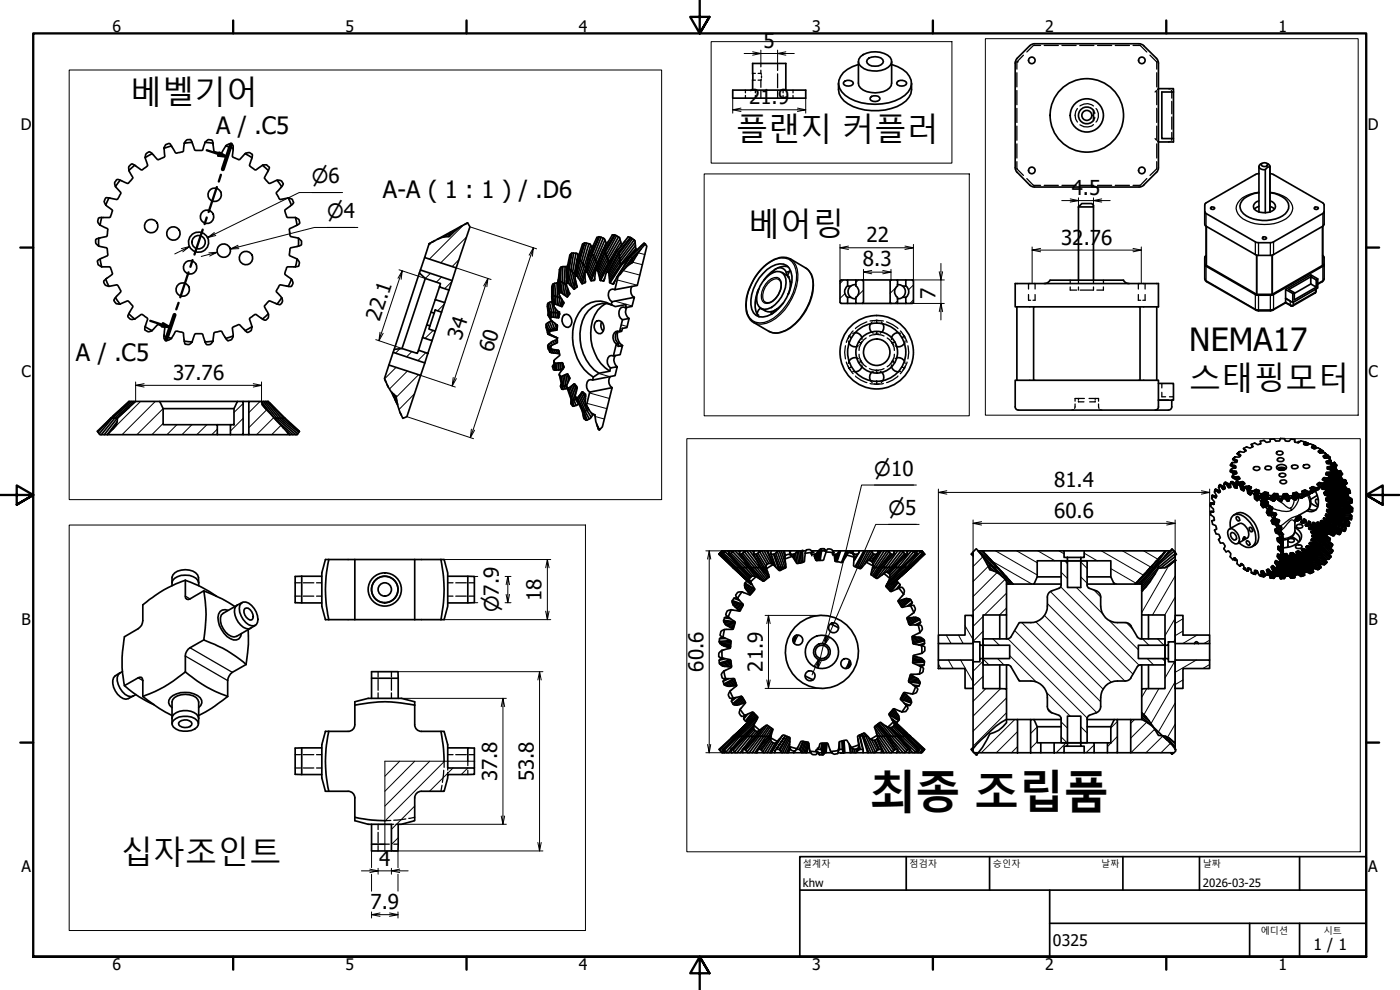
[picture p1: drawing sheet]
<svg xmlns="http://www.w3.org/2000/svg" width="420mm" height="297mm" viewBox="0 0 420 297" stroke-linecap="round" stroke-linejoin="round" font-family="sans-serif">
<defs><g id="words">
<text font-size="13.7" x="261.2" y="242.8">최종 조립품</text>
<g font-size="9.6">
<text x="39" y="31.2">베벨기어</text>
<text x="220.9" y="42.2">플랜지 커플러</text>
<text x="224.5" y="70.9">베어링</text>
<text x="356.9" y="105.5">NEMA17</text>
<text x="356.9" y="117">스태핑모터</text>
<text x="36.3" y="259.3">십자조인트</text>
</g>
<g font-size="7.2">
<text x="64.8" y="40.1">A / .C5</text>
<text x="114.9" y="59.5">A-A ( 1 : 1 ) / .D6</text>
<text x="22.7" y="108.4">A / .C5</text>
</g>
<g font-size="6.2">
<text x="229.2" y="14.3">5</text>
<text x="224.9" y="31.2">21.9</text>
<text x="321.6" y="58.5">4.5</text>
<text x="260.1" y="72.8">22</text>
<text x="318.5" y="73.4">32</text>
<text x="325.2" y="73.4">.76</text>
<text x="259" y="79.9">8.3</text>
<text x="280.8" y="89.6" transform="rotate(-90 280.8 89.6)">7</text>
<text x="113.9" y="96.6" transform="rotate(-72 113.9 96.6)">22.1</text>
<text x="138.4" y="102.3" transform="rotate(-72 138.4 102.3)">34</text>
<text x="147.8" y="106" transform="rotate(-72 147.8 106)">60</text>
<text x="51.9" y="113.9">37.76</text>
<text x="316.4" y="146">81.4</text>
<text x="316.4" y="155.3">60.6</text>
<text x="162.6" y="180.3" transform="rotate(-90 162.6 180.3)">18</text>
<text x="211.1" y="201.6" transform="rotate(-90 211.1 201.6)">60.6</text>
<text x="229" y="201.6" transform="rotate(-90 229 201.6)">21.9</text>
<text x="149.2" y="234.4" transform="rotate(-90 149.2 234.4)">37.8</text>
<text x="160.2" y="234.4" transform="rotate(-90 160.2 234.4)">53.8</text>
<text x="113.8" y="259.7">4</text>
<text x="111.2" y="272.7">7.9</text>
</g>
<g font-size="5.8">
<text x="93.6" y="55">⌀6</text>
<text x="98.2" y="65.5">⌀4</text>
<text x="262.4" y="142.8">⌀10</text>
<text x="266.6" y="154.5">⌀5</text>
<text x="149.7" y="183.8" transform="rotate(-90 149.7 183.8)">⌀7.9</text>
</g>
<g font-size="4.8">
<text x="33.7" y="9.6">6</text>
<text x="103.7" y="9.6">5</text>
<text x="173.7" y="9.6">4</text>
<text x="243.7" y="9.6">3</text>
<text x="313.7" y="9.6">2</text>
<text x="383.7" y="9.6">1</text>
<text x="6.2" y="38.9">D</text>
<text x="410.5" y="38.9">D</text>
<text x="6.4" y="113.1">C</text>
<text x="410.7" y="113.1">C</text>
<text x="6.4" y="187.4">B</text>
<text x="410.7" y="187.4">B</text>
<text x="6.4" y="261.7">A</text>
<text x="410.7" y="261.7">A</text>
<text x="316" y="283.8">0325</text>
<text x="394.2" y="285">1 / 1</text>
<text x="33.7" y="290.9">6</text>
<text x="103.7" y="290.9">5</text>
<text x="173.7" y="290.9">4</text>
<text x="243.7" y="290.9">3</text>
<text x="313.7" y="290.9">2</text>
<text x="383.7" y="290.9">1</text>
</g>
<g font-size="3.4">
<text x="241" y="266.1">khw</text>
<text x="361" y="266">2026-03-25</text>
</g>
<g font-size="2.7">
<text x="241" y="260.1">설계자</text>
<text x="273" y="260.1">점검자</text>
<text x="298" y="260.1">승인자</text>
<text x="330.5" y="260.1">날짜</text>
<text x="361" y="260.1">날짜</text>
<text x="378.4" y="280.1">에디션</text>
<text x="397.3" y="280.1">시트</text>
</g>
</g></defs>
<g fill="none" stroke="#000" stroke-width=".3">
<path d="M129.3 72.8l-.6 .7M137.7 77.9l-2 2.1M139.1 67.5l-10.2 10.2M140 71.2l-7.7 7.7M189.8 78.7l3 .7M191.6 75.9l1.9 .5M129.2 82l-1.6 1.6M130 99.2l-2.4 2.3M132.5 83.1l-1.6 1.6M133.3 91.3l-2 2M135.5 84.6l-2 2M184.5 90.3l5.2 1.5"/>
<path d="M185.2 84l6.1 1.6M186.4 97.5l1.8 .5M187 81.2l5 1.3M253.1 84l-1 1.1M253.6 88.1l-1.5 1.4M257.6 84l-.7 .8M259.1 87l-2.2 2.3M269.4 90.3l-.8 .7M269.4 85.8l-2.3 2.2M274.1 90l-1 1M274.1 85.5l-1.5 1.5M118.9 110.2l-3.5 3.5"/>
<path d="M120 104.6l-1.3 1.4M122.2 111.4l-5.3 5.3M123.6 105.5l-1.6 1.5M124.4 118.2l-4.6 4.7M125.6 112.4l-6.7 6.8M127.8 105.8l-2.4 2.4M176.9 117.9l6 1.7M179.6 112.1l3.5 .9M183.5 116.4h.1M184.1 106.7h.2M184.6 110.2l.6 .1M184.9 103.6l.6 .2"/>
<path d="M185.8 103.9l.9 .2M42.2 120.4l-8.3 8.3M46.6 120.4l-10 10M49 127l-3.4 3.4M49 122.6l-7.9 7.8M53.1 127.4l-3 3M57.6 127.4l-3 3M62.1 127.4l-3 3M65.2 128.8l-1.6 1.6M73 125.5l-3.8 3.8M73 130l-.5 .4M73 121.1l-2.8 2.6"/>
<path d="M78 120.4l-3.3 3.4M80 123l-5.3 5.3M82.2 125.3l-5.2 5.1M84.3 127.6l-2.8 2.8M86.5 130l-.5 .4M122.2 124.9l-.2 .1M176.1 121l6 1.6M178.6 125l2.8 .7M179.6 128.5l.6 .2M295 167.1l-3 2.9M296.5 170l-4.5 4.5M297.6 168.3l12.1 6.9"/>
<path d="M298.8 165.3l12.5 7.2M299.2 171.8l-7.2 7.2M301.6 173.8l-9.6 9.6M302.1 178l-6.6 6.5M305.1 165.3l6.2 3.5M311.5 165.3l5.1 3M315.3 177.5l24.7 24.8M317.8 165.3l1.5 .9M318.3 176.1l23.5 23.5M318.5 171.7l1.9 1.9M319.5 168.3l.9 .8M323 176.3l8 8"/>
<path d="M324.4 173.1l1.9 1.9M324.4 168.6l1.9 1.9M325.4 166l3.9 2.3M328.2 177l2.1 2.1M330.5 165.3l12.7 7.3M333.4 170.6l7.5 4.4M334.1 174.7l1 .5M336.9 165.3l8.5 4.9M342.9 177.1l-.3 .4M343.2 165.3l4.3 2.5M349.6 165.3l.2 .1M350.7 169.8l-8.1 14"/>
<path d="M352.7 172.8l-6.8 11.7M352.7 179.2l-3.1 5.3M281.6 192.9l.1 .2M281.6 199.2l.8 1.4M284 190.5l1.4 2.6M284.6 198l1.5 2.6M287.7 190.5l1.4 2.6M288.3 198l3.7 6.6M289.6 187.8l2.4 4.1M291.5 184.6l.5 .9M292 198v.2M295 189.4l-3 3.1"/>
<path d="M295 185l-3 2.9M295 198.4l-3 3M295 197.7l1.8 1.8M295 193.2l.4 .4M298 191.7l1.9 1.9M299.4 197.6l1.9 1.9M302.1 182.4l-2.1 2.1M302.5 191.7l23.8 23.7M303 196.7l8 7.9M304.5 189.2l24.6 24.6M306.6 186.8l23.7 23.8M310.8 186.5l20.3 20.3"/>
<path d="M313.4 184.6l20.1 20.1M314.3 181.1l23.3 23.2M332.9 186.2l8.7 8.7M338.1 186.9l1.8 1.8M342.9 191.7l1.9 1.9M344.3 197.6l1.9 1.9M347.4 191.7l1.9 1.9M348.8 197.6l.8 .8M352.5 198.6l-2.9 4.8M352.7 198h.1M352.7 185.5l-3.1 5.2M352.7 191.9l-.5 .7"/>
<path d="M355 189.3l-2.3 1.4M355 185.7l-2.3 1.4M359 198l-6.3 3.7M359.3 190.5l-4.3 2.6M363 199.4l-2 1.2M363 192.1l-1.7 1M295 202.9l-3 3M295.8 206.6l-3.8 3.8M300.3 206.6l-8.3 8.3M302.1 213.9l-10.1 10M302.1 209.4l-10.1 10M304.5 215.9l-10 10"/>
<path d="M305.4 219.5l-6.4 6.4M305.4 203.6l.7 .7M311.3 218.1l-2 2M314.1 207.8l7.1 7.1M314.5 212.6l1.2 1.3M318.5 216.6l1.9 1.9M324.4 218l1.9 1.9M335.3 216.5l-1.9 1.9M340.5 215.9l-1.2 1.1M344.2 206.6l-1.6 2.6M344.2 216.6l-4.9 4.9M346.6 218.7l-7.2 7.2"/>
<path d="M347.8 206.6l-4.5 7.9M352.7 204.6l-7.3 12.5M352.7 210.9l-5.4 9.2M352.7 217.3l-2.3 3.9M355 204l-2.3 1.4M120 228.4l-4.5 4.5M124.5 228.4l-9 9M129 228.4l-13.5 13.5M133.4 228.4l-17.9 18M136 230.4l-7.1 7M140.4 230.4l-2 2M305.4 224l-1.9 1.9"/>
<path d="M311.3 222.6l-2 1.9M318.5 221.1l1.7 1.8M320 222.9l-3 3M324.4 222.5l.3 .4M324.5 222.9l-.1 .1M328.4 223.5l-2.5 2.4M335.3 225.5l-.3 .4M335.3 221l-2.9 3M349 220.8l-5.1 5.1M351.3 223l-2.9 2.9M119.5 251.4l-2 2M124.5 241.9l-7 6.9"/>
</g>
<g fill="none" stroke="#000" stroke-width=".51">
<path d="M257.6 18.5v6.4a3 3 0 0 0 2.5 2.6 7.5 7.5 0 0 0 6.9-1.1l.5-.7 .1-.8v-6.4M257.6 19.4a8 8 0 0 0-5.8 4.7 4.4 4.4 0 0 0 1.9 4.5 16.3 16.3 0 0 0 17.8 0 4.3 4.3 0 0 0 .6-6.8l-2.7-1.8-1.8-.6M258.3 17a7.1 7.1 0 0 1 8.8 .2 1.95 1.95 0 0 1-.5 3 7.2 7.2 0 0 1-8.2-.2 1.9 1.9 0 0 1-.1-3zM260.3 17.9a3.5 3.5 0 0 1 4.6 0l.2 .6a2.95 2.95 0 0 1-4.8 .5l-.2-.5zM305.3 17.5l-.5 .7-.1 .7v31.4M310.5 13.1l-.8 .2-.6 .4-3.9 3.8M310.5 13.1l31.7 .1 1.1 .5 3.8 3.8M347.1 17.5l.4 .7 .2 .7v31.4M219.9 27h21.9v2.4h-21.9zM225.9 27v-8h9.9v8M251.7 24.9a6.2 6.2 0 0 0 4.3 7.1 17.4 17.4 0 0 0 14.7-.8 5.7 5.7 0 0 0 2.9-6.3M253.2 24.7a1.8 1.8 0 0 1 2.9 .3 1.84 1.84 0 0 1-3 .1z"/>
<path d="M261.6 28.9a1.88 1.88 0 0 1 2.5 .7 1.84 1.84 0 0 1-3 .2l.1-.5zM269.2 24.7a1.8 1.8 0 0 1 2.9 .3 1.84 1.84 0 0 1-3 .1zM328.2 33.1v3M328.2 33.1a2.51 2.51 0 0 0-3.7-.3 2.51 2.51 0 0 0 0 3.7 2.51 2.51 0 0 0 3.7-.4M347.7 26.6h4.5v1M348.7 27.6h3.5v14h-3.5zM32.7 59.4l-1 2.2M34.7 56l1.6 1.8-.5 1.1-.7 1-2.4-.5a1.12 1.12 0 0 0-1.3 .5 1.12 1.12 0 0 0 .2 1.4l.1 .2M36 54.1l-1.4 1.9M38.7 51.2l1.2 2.1-.7 1-1 .7-2.1-.9a1.12 1.12 0 0 0-1.5 .2 1.12 1.12 0 0 0 0 1.4l.1 .3M40.4 49.6l-1.7 1.6M40.4 49.6a1.13 1.13 0 0 0-1.4-.1 1.13 1.13 0 0 0-.3 1.4v.3"/>
<path d="M43.6 47.3l.7 2.3-.5 .6-1.1 .8h-.3l-2-1.4M45.6 46.1l-2 1.2M49.2 44.5l.3 2.4-1.5 .8-.8 .2-1.5-1.8a1.14 1.14 0 0 0-1.4-.4 1.14 1.14 0 0 0-.7 1.3v.3M51.4 43.8a1.12 1.12 0 0 0-1.2-.7 1.12 1.12 0 0 0-.9 1.1l-.1 .3M51.5 43.8l-2.3 .7M55.3 43l-.2 2.3-1.2 .5h-1.3l-1.2-2M57.6 42.7l-2.3 .3M57.7 42.7a1.15 1.15 0 0 0-1.2-.8 1.15 1.15 0 0 0-1.1 .8l-.1 .3M57.7 42.7l.7 2.3 .3 .1 2.1-.1 .7-2.3M61.5 42.7a1.45 1.45 0 0 1 2.3-.5l.1 .8M61.5 42.7l2.4 .3M63.9 43l.5 2.6 1.8 .4 .3-.2 1.3-2"/>
<path d="M67.7 43.8l2.3 .7M67.8 43.8a1.34 1.34 0 0 1 2.2 0v.7M70 44.5l-.3 2.4 .2 .3 1.7 .7 1-.7a2.08 2.08 0 0 1 2.6-1.2l.5 .3-.1 1M73.6 46.1l2 1.2M75.6 47.3l-.7 2.3 1.4 1.2 .5 .2 2-1.4M78.8 49.6l1.7 1.6M78.8 49.6a1.45 1.45 0 0 1 2 .9l-.3 .7M80.5 51.2l-1.1 2.3 1.2 1.5h.4l1.7-.8a1.43 1.43 0 0 1 2.3 1.2l-2.1 2.4v.3l1 1.6h1.2a1.99 1.99 0 0 1 2.8 .5l.2 .6-.1 .2-2.5 2.2 .5 1.9 .3 .2h2.3M83.2 54.1l1.3 1.9M86.5 59.4l1 2.2M304.7 50.3l.1 .8 .5 .6M305.2 51.7l3.9 3.8 .6 .5 .8 .1"/>
<path d="M347.7 50.3l-.2 .8-.4 .6-3.8 3.8-1.1 .6h-31.7M352.2 41.6v1h-4.5M377.8 52.1l-1.1 .3-15.1 8.7v6.5l15.1 8.8 1 .2h3.6l.9-.2 14.8-8.5M377.8 57.8a6.8 6.8 0 0 0-5.5 3.2 3.5 3.5 0 0 0 2.7 4.3 11 11 0 0 0 10.8-1.2 3 3 0 0 0-1.1-5.1l-2.2-1-1.4-.2M377.8 50v13.6M378.6 49.1a1.07 1.07 0 0 1 1.8 .5 1.24 1.24 0 0 1-1.9-.2zM378.8 49l-.5 .3-.5 .6a1.43 1.43 0 0 0 1.2 1 1.43 1.43 0 0 0 1.4-.7l.7-.1a1.17 1.17 0 0 0-.9-1.1M379.7 50.9v13M381.1 52.1l1.1 .3 14.8 8.5 .4 .6v5.8l-.4 .6M381.1 50v13.6v-13.5M29.6 71.5v2.3M29.7 71.5a1.11 1.11 0 0 0-1.1 1 1.11 1.11 0 0 0 .8 1.1l.3 .2"/>
<path d="M29.7 73.8l2.2 .5 .3 .3 .2 1.9-2.4 1.2a1.14 1.14 0 0 0-.7 1.2 1.14 1.14 0 0 0 1 1l.2 .2M30 77.7l.5 2.4M30.5 65.3l-.5 2.3M30.5 65.3a1.13 1.13 0 0 0-1.2 .7 1.13 1.13 0 0 0 .5 1.4l2.6 1.4-.2 1.9-.3 .3-2.2 .5M31.7 61.5l2.1 1.7-.7 1.9-.2 .2h-2.4M88.6 65.3a1.41 1.41 0 0 1 1.2 1.9l-3 1.6 .4 2.2 2.4 .5M88.7 65.3l.5 2.3M89.2 77.7a1.39 1.39 0 0 1 .2 2.2l-.8 .2M89.2 77.7l-.5 2.4M89.6 71.5v2.3M89.6 71.5a1.44 1.44 0 0 1 .7 2.1l-.7 .2M89.6 73.8l-2.4 .5-.2 .5-.2 1.7 2.4 1.2"/>
<path d="M127.4 77.3l-1.2 3.7M128.8 73.1a12.3 12.3 0 0 1 5.9-2.1 17.4 17.4 0 0 1 5.6-4.1l.7 1.2-4.1 12.3-9.5-3.1zM129 73l-.2 .1M130.5 72.2l-.8 .4M134.4 71l.4-.2-.1 .2M135.2 69.6l-3.9 2.2M136.8 69l-1.7 1.1-.3 .7 .3-.1M138.6 67.8l-3.4 1.8-.1 .5-2.3 1.1M140.3 66.9l-.9 .5M168.9 80l-.2 4.7 .6 .4-.5 3M169.6 80l-.3 5.1 .6 .4-.6 2.9M169.6 80l-1.2 .1-.5 .8-.4 3.9"/>
<path d="M169.6 80l.6 .2M170.4 79.5l-.4 1.5 .1-.1M171.6 75.9l-.8 4.8-.3-.3 .9-4.3M172.1 75.9l-.8 5.3-.5-.5-.4 4.1M172.8 76l.9 .6M172.8 76l-1 5.7-.5-.5-.7 3.8M172.8 76l-1.2-.1-.6 .7-.9 4.3M173.2 78l-.4 3.2M173.3 77.9l-.7 5.1M173.5 76.4l-1.2 5.8-.5-.5-.8 3.8M173.7 76.6l-.5 1.4 .1-.1M173.7 77.6l-.8 5.2"/>
<path d="M173.9 76.1l-.2 .5M175.5 72.9l-1.4 5.1-.4-.4 1.6-4.7M176 72.9l-1.5 5.7-.4-.6-1.1 4.7M176 79.7l-.2 .7-.4-.6-1.4 4.2M176.7 73.1l.3 .1 .7 1.1M176.7 73.1l-1.8 6.1-.4-.6-1.2 4.4M176.7 73.1a1.49 1.49 0 0 0-1.9 .2l-1.5 4.6M176.8 76.1l-.9 4.1M177 76l-1.4 5.6M177.3 73.6l-1.9 6.2-.5-.6-1.3 4.3M177.5 75.9l-1.5 5.6M178 73.7l-1 2.3"/>
<path d="M179.1 79.1l-2.1 4.5M179.1 79.1l-.3-.7-2 4.6M179.4 79.2l-2 5.1M179.5 78.9l-2.2 5.2M179.7 71l-2.2 4.9 .2 .3 2.2-5.2M179.8 78.3l-.5 .9-.2-.1M180.4 71.2l-2.3 5.7-.4-.7-1.6 5.3M180.7 75.6l-1.6 3.5M180.8 75.2l-1.7 5.1M181 75.2l-2.2 5.9M181 71.5l.4 .1 .7 1.7M181 71.5l-2.6 6.2-.3-.8-1.8 4.9"/>
<path d="M181 71.5l-1.1-.5-.8 .2-2.1 4.8M181.5 75.2l-2.3 5.9M181.5 72l-2.7 6.4-.4-.7-1.9 4.7M181.9 72.9l-.9 2.1M182.6 72.4l-1.8 2.8h.2M182.8 78.9l-.2-.1-2.6 4.6M182.8 78.9l-2.7 5.2M182.9 78.9l-2.7 5.3M184.1 77.3l-1.3 1.6M184.3 70.5l-2.8 4.7 .2 .5 2.9-5.2M184.5 76.4l-1.7 2.5M184.9 75.6l-3 6.3"/>
<path d="M185 70.7l-3.1 5.7-.2-.7-2.4 5.4M185.1 75.6l-3 6M185.6 71.1a3.6 3.6 0 0 1 .9 2.5M185.6 71.1l-3.4 6.1-.3-.8-2.4 5.1M185.6 71.1l-1-.6h-.8l-2.8 4.7M185.6 75.7l-3.1 6M186.1 71.7l-3.7 6.3-.2-.8-2.6 5M186.3 72.6l-3.7 6.2-.2-.8-2.6 4.8M186.4 79.7l-3.3 5.2M186.5 73.6l-.2 .3M187.5 79.4l1.5-2.4-3.9 6.2M187.6 72.2l-2.7 3.4h.2"/>
<path d="M189.2 71.2l-3.6 4.5 .1 .5 3.7-4.8M189.2 77.1l-3.8 5.8M189.7 77.3l-2.5 3.6M189.7 78.8l-.2 .2M189.8 71.6l-3.9 5.4-.2-.8-3.1 5.5M190.3 72l.3 .2 .2 2.4 .4 .4M190.3 72l-4.3 5.8-.1-.8-3.1 5.2M190.3 72l-1.8-1-3.4 4.6M190.6 72.7l-4.5 5.9-.1-.8-3.2 5M190.7 73.6l-4.5 5.8-.1-.8-3.2 4.8M190.8 74.6l-4.5 5-.1-.2-3.3 4.7M190.9 74.9l-4.6 4.7-3.4 5.1"/>
<path d="M191.2 76.4l-1.5 1.4v.9l.3-.3M192.4 74.7l-2.7 2.6v.5l-1.4 1.9M192.5 73.8l-3.3 3.3M193.7 73.2l.4 .7-2.8 11.7-6.8 1.3 1-3.9a18.1 18.1 0 0 1 4.2-4.2l2.7-4.1zM193.7 73.2l-.4-.3-4.1 4.2M236.5 80l-1.2-.1-2.5 .8M323.7 62.1l1-1h3l.5 .5v.5zM323.7 62.1v22M328.2 62.1v22M361.6 79.3l.3 .6 15.2 8.7h4.7l.4-.2 14.8-8.5 .4-.6M361.6 63.5l.3 .6 14.8 8.5 1 .2h3.6l.9-.2 14.8-8.5 .4-.6M362 76.6l-.4 .6v6.5l.5 .8 15.2 8.7h4.4l4.1-2.3 1.6 .8"/>
<path d="M362 67.9v11.7l15.1 8.7M363.5 62.2h.7l.4 .3a.83 .83 0 0 1-1.3 .2zM377.1 76.6v11.7M377.8 61.9l-1.4 .8M377.8 60.2a1.62 1.62 0 0 0-1.6 1.4 1.62 1.62 0 0 0 1.2 1.8 4.8 4.8 0 0 0 5.3-.9 1.68 1.68 0 0 0-1.6-2.3M379 71.2l.8-.1 .3 .4a.75 .75 0 0 1-1.3-.1zM381.1 61.9l1.4 .8M381.8 76.6v11.7M394.6 62.2h.8l.3 .3a.83 .83 0 0 1-1.2 .2zM396.9 76.6l.5 .6v6.5l-.5 .8-1.4 .8M396.9 67.9v11.7l-15.1 8.7M30.5 80.1h2.4l.2 .1 .7 1.8-.1 .3-2 1.4a1.12 1.12 0 0 0-.5 1.4 1.12 1.12 0 0 0 1.2 .7l.3 .1"/>
<path d="M31.7 83.8l1 2.1M32.7 85.9l2.4-.4 .5 .5 .7 1.6-1.6 1.7M34.6 89.3l1.4 1.9M34.7 89.3l-.5 .6a1.46 1.46 0 0 0 2.2 1.1l1.8-.7h.3l1.3 1.4 .1 .4-1.2 2.1M38.7 94.1l1.7 1.6M38.7 94.2a1.11 1.11 0 0 0 .1 1.3 1.11 1.11 0 0 0 1.3 .2h.3M40.4 95.7l2-1.4h.3l1.5 1.1 .1 .3-.7 2.3M43.6 98a1.15 1.15 0 0 0 .4 1.4 1.15 1.15 0 0 0 1.4-.1l1.8-1.8h.6l1.7 .9-.3 2.4M43.6 98l2 1.2M75.6 98l-2 1.2M75.6 98a1.43 1.43 0 0 1-1.5 1.7l-2.2-2.2-.3-.1-1.5 .6-.4 .4 .3 2.4M78.8 95.7l-2-1.4-.9 .4-1 1 .7 2.3"/>
<path d="M80.5 94.2a1.2 1.2 0 0 1-.2 1.4 1.2 1.2 0 0 1-1.5 .1M80.5 94.2l-1.7 1.5M84.5 89.3l-1.3 1.9M86.5 85.9l-2.4-.4-.2 .1-1 2 1.4 1.3a1.43 1.43 0 0 1-.4 2.5l-2.9-1.1h-.4l-1.2 1.4 1.1 2.5M87.5 83.8l-1 2.1M88.6 80.1h-2.3l-.3 .1-.5 1.8v.3l.8 .6a2 2 0 0 1 1.5 2.5l-.3 .5h-1M125.9 81.9l-7.6 22.9M126.2 81l9.5 3.2-1 2.8-2.8-.9 .3-1-4.6-1.5-1.7-1.7zM127.6 83.6l-7 21M128.1 97.5l.9 .3-.3 .9 1.9 .7-.9 2.8-2.9-.9zM129.3 93.6l-1.2 3.9M130.3 94l-1.3 3.8"/>
<path d="M130.6 89.9l2.9 .9-1 2.8-1.9-.6-.3 1-1-.4zM131.9 86.1l-1.3 3.8M132.5 93.6l-1.9 5.8M134.7 87l-1.2 3.8M136.9 80.4l-1.2 3.8M163.9 97.5l.4 1.7 .4-.2 .2 .5M164 97.2l.7 1.8 .6-.1-.1 .5M164.3 99.6l.1 .5v-.2M164.3 91.2l.4 2.6 .3-.1 .4 1.5M164.3 96.9l1 2 .6-.1-.2 .4M164.3 99.2l.6 .4M164.4 99.9l.6 .3"/>
<path d="M164.5 91l.5 2.7 .6 .1v1.3M164.5 94v.7l.1-.2M164.5 94.7l.5 .8M164.6 94.5l.6 1.4M164.7 93.8l.6 1.6M164.9 90.7l.7 3.1h.6l-.1 1.4M164.9 96.6l1 2.2 .5-.1-.2 .5M164.9 96.6l-1 .9v.8l.5 1.6M165.5 90.5l.7 3.3h.6l-.2 1.4M165.5 96.3l.9 2.4 .6-.2-.4 .6M165.5 90.5l-.6 .2a1.03 1.03 0 0 0-.6 1.3l.3 2.5M165.6 89.1v.4v-.2"/>
<path d="M165.6 89.3l.6 2.5M165.6 89.5l.3 1.2M165.7 96.3l-.8 .3M165.8 88.8l.6 2.6M165.9 85.4l-.1 3.4h.4l.2 2.4M165.9 90.3l-.4 .2M166 85.2l.2 3.6 .6 .1-.1 2.3M166.4 85l.4 3.9 .6 .2-.2 2.3M166.5 97l.5 1.5 .1-.1v.6M166.6 92.4l.2 1.4 .6 .1-.3 1.4M167.1 97.4v1v-.2M167.1 84.9l.3 4.2 .6 .3-.4 2.2"/>
<path d="M167.1 84.9l-1.1 .3-.3 .4-.1 3.7M167.1 97.5v.7M167.1 98.2l.1 .7M167.2 97.5l.1 .3M167.3 93.3l.1 .6 .2-.1v1.6M167.4 84.9l.2 1.8M167.4 84.8l-.3 .1M167.5 84.8l.3 3.5M167.6 83.7l-.2 1.2 .1-.1M167.6 93.6v.2v-.2M167.6 93.6l.1 1.7M167.8 84.2l.3 .2v3.3"/>
<path d="M167.8 84.2l.2 3.6M167.9 93.9l.1 .4M168 88.7v.7l.5 .2M168.2 80.3l-.4 3.9M168.4 80.1l-.3 4.3 .6 .3-.3 3.1M168.6 89.7l-.5 2.1M168.7 90l-.1 2M168.8 90.1l-.1 1.8M169.2 90.7v.3M169.4 94.4a2.02 2.02 0 0 1 2.1 1.1 2.02 2.02 0 0 1-.4 2.4 1.36 1.36 0 0 1-2.2-.8 2.24 2.24 0 0 1 .5-2.7zM170 84.1v1.4M170 81v2.4"/>
<path d="M170.1 80.9l-.2 4.4M170.3 86.3l-.6 2.5M170.5 86.9l-.3 2.2M170.5 80.4l-.3 4.5M170.6 87l-.3 2.1M170.9 87.9v.4M170.9 88v.2M172.6 83.6l-.8 2.7M172.7 82.5l-.4-.3-.9 3.6M172.7 84.2l-.5 2.5M172.8 84.4l-.5 2.4M173.1 85.8l-.1 .4"/>
<path d="M173.2 85.9l-.1 .3M175.5 82l-.9 3.1M175.5 82.4l-.7 2.7M175.6 84.3l-.1 .5M175.7 84.5l-.1 .3M175.8 80.5l-1.5 4.1M178.4 83.9v.2M178.5 83.6l-.3 .5M179.1 96.3a2 2 0 0 1 2.1 1.1 2 2 0 0 1-.5 2.4 1.36 1.36 0 0 1-2.1-.8 2.24 2.24 0 0 1 .5-2.7zM180.5 96.6a2.47 2.47 0 0 0 .5 2.8M181.4 84l-.2 .3M181.5 83.6l-.5 .7"/>
<path d="M181.8 91a9.7 9.7 0 0 0-4.5 8.9 13.5 13.5 0 0 0 5.7 11.5M183.5 91.4a7.2 7.2 0 0 0-10.7 4.2 15.1 15.1 0 0 0 3.9 16.5l1.4 1M183.6 90.5l6.8-1.3-.7 2.7-2 .4 .2-.9-3.2 .6-1.2-.6zM183.8 91.6a6.7 6.7 0 0 0-9 4.6 13.7 13.7 0 0 0 5 15.8M184.3 84.8l-.3 .5M184.5 86.9a1.41 1.41 0 0 0-1.5 .2 1.41 1.41 0 0 0-.4 1.5l.2 .9 .8 1M184.7 84.1l-.8 1.1M185.4 99.4a2.3 2.3 0 0 0 .3 3.6M185.5 83a1.25 1.25 0 0 0-.9 1.2l-.6 1.1-.9-.4-.3-2.7-.2-.5-.4-.1-.3 .3-.6 2.3h-1.1l-.7-2.7-.2-.4h-.5l-.4 2.9-1 .3-1.3-2.8h-.3l-.3 .5 .1 2.8-1 .3-1.3-2.1-.3-.3-.3 .2 .4 3.3-.8 .6-1.9-2-.5 .5 1 3-.6 .8-1-.7a1.22 1.22 0 0 0-1.3-.6l-.2 .5 .1 .3 1.3 2.3-.6 1.1-2.2-.8-.2 .6 .2 .4 1.5 1.7 .1 .4-.4 1.1-2.2-.2-.2 .7 1.1 .9a1.34 1.34 0 0 1 .9 1.8l-.1 .4-2.2 .5 .1 .7 1.2 .7a1.43 1.43 0 0 1 1 2l-.8 .3a1.05 1.05 0 0 0-1.1 1.1l.1 .3 1.2 .4a1.09 1.09 0 0 1 1.3 1.2l.1 .5-1.8 1.6 .2 .5a1.02 1.02 0 0 0 1.3 .1l1-.1 .3 .5a1.31 1.31 0 0 1-.4 1.8l-.8 1.2 .3 .5a.97 .97 0 0 0 1.3-.2l.8-.4 .8 1.1-1 2.7 .4 .5 1.9-1.3 .8 .7 .1 .4-.5 2.3v.4l.3 .4a1.09 1.09 0 0 0 1.1-.9l.6-.9 1 .6-.1 3.1 .4 .3M185.5 99.4a3.6 3.6 0 0 0 1.3 4.3M185.9 99.6a1.64 1.64 0 0 0-1.8 .6 1.64 1.64 0 0 0 0 1.9l.9 1.1M186.8 95.9l2-.3-.6 2.7-1.4 .2-.2 .9-.7 .2z"/>
<path d="M187.7 92.3a1.25 1.25 0 0 0-1.9 1 2.22 2.22 0 0 0 1 2.6M188.1 92.3a2.4 2.4 0 0 0 .7 3.3M189.6 86a2.43 2.43 0 0 0 .8 3.2M227.4 87.4a7.4 7.4 0 0 0 .4 7.6M227.6 87.1l-.3 1M227.7 86.7l-.2 .7M228.3 92.4l-.7 .6-.3 1.3M228.6 80.6a8.7 8.7 0 0 1 7.4-3.3l1.2 .4 4.5 2.7a5.4 5.4 0 0 1 2.4 5.1 16.5 16.5 0 0 1-8.5 13.8l-2.2 .6h-1.4l-1.2-.5-4.6-2.6a5.9 5.9 0 0 1-2.3-6.1 17.7 17.7 0 0 1 4.7-10.1zM229 82.1a7.3 7.3 0 0 1 6.1-2.9 3.8 3.8 0 0 1 2.6 3.7 13.1 13.1 0 0 1-7.5 12 3.4 3.4 0 0 1-4.8-3.5 12.9 12.9 0 0 1 3.6-9.3zM229.9 83.4a4.2 4.2 0 0 1 5-1.5 4.3 4.3 0 0 1 .8 4.4 9.3 9.3 0 0 1-5.3 6.4 2.52 2.52 0 0 1-3.3-2.7 9.8 9.8 0 0 1 2.8-6.6zM231.4 93.5l.1 .8M231.5 94.2v.1"/>
<path d="M232.6 80.8l-.7 1M232.7 93l-.7 1M232.8 80.8l-1.3 .8-2.3 2.5M232.8 80.7v.1M233.3 80.4a2.13 2.13 0 0 1 2.8 2.2M233.6 92.6l-.5 .2M233.7 83.8a2.66 2.66 0 0 1 .6 3.1 5.3 5.3 0 0 1-3.8 4l-.8-.2M234.6 81.7a3.9 3.9 0 0 1 2.4 5.3l-.4 1.2M235.1 90.9l-.8 .8a4.1 4.1 0 0 1-6 .9M236.4 82.9h.1M236.7 88l-.1 .3M237.1 84.4l.5 .4"/>
<path d="M237.1 81.3l-1.1 .4M237.2 81.2l-.7 1-.1 .8M252.1 84.3v6.4M252.2 90.7l.2 .3M252.4 84h2v1.8M252.4 84.1l-.2 .2M254.3 85.8a2.13 2.13 0 0 0 0 3.4M254.4 89.2v1.8h-2M254.4 84h2.5M254.4 91h2.5M254.4 89.2h.9M254.4 85.8h.9"/>
<path d="M256.6 99.8l1.3 .4 .8 1.1M256.9 89.2v1.8h10.5M256.9 85.4a2.13 2.13 0 0 0-2.4 2.1 2.13 2.13 0 0 0 2.4 2.1M256.9 85.8a2.13 2.13 0 0 1 0 3.4M258.8 84.1l.3 .2M259.1 90.7l-.3 .3M259.1 84.3v6.4M261.3 97.1l-.3 1.3 .6 1.3M264.9 97.1l.3 1.3-.5 1.3M267.4 84h2l-.1 1.8a2.08 2.08 0 0 0 .1 3.4v1.8h-2M267.4 84h-10.5v1.8M267.4 84.1l-.3 .2v6.4l.3 .3"/>
<path d="M269.3 85.4a2.13 2.13 0 0 1 2.4 2.1 2.13 2.13 0 0 1-2.4 2.1M269.4 84h2.4M269.4 91h2.4M269.6 99.8l-1.3 .4-.8 1.1M270.9 89.2h.9v1.8h2M271.9 85.8a2.13 2.13 0 0 1 0 3.4M273.8 84h-2v1.8h-.9M273.8 84.1l.3 .2v6.4l-.3 .3M304.7 85.1h43v7h-43zM305.2 92.1v22M310.2 92.1v22M315.1 84.1l-.5 .6-1.2 .4"/>
<path d="M315.2 84.1h22M337.1 84.1l1 .8 .8 .2M342.1 92.1v22M347.2 92.1v22M377.1 88.3h4.7M387.2 90.3l-1.4-.8v1.4M388 88.1l-2.2-1.2v2.6l2.2 1.3M393.4 83l1.6 1v2.2l-1.6-1zM393.4 83l-6.6 3.9 1.6 .9v2.2l6.6-3.8M393.4 85.2l-5 2.9M394.7 87.9l-6.7 3.9h-.6M395 87.4l-.4 .6"/>
<path d="M395 86.7v.7M395 84l.5-.3v2.7l-7.5 4.4v-2.7l.4-.3M395.5 83.7l-2.1-1.2-7.6 4.4M49.2 100.8l2.3 .7M49.2 100.8a1.12 1.12 0 0 0 .7 1.3 1.12 1.12 0 0 0 1.3-.5l.2-.1M51.4 101.5l1.2-2.1h.6l1.9 .5 .2 2.4M55.3 102.4l2.3 .2M55.3 102.3l.1 .7a1.49 1.49 0 0 0 2.3-.4M57.7 102.6l.7-2.3 .3-.2h1.9l.2 .2 .7 2.3M63.9 102.4l-2.4 .2M63.9 102.3a1.25 1.25 0 0 1-1.1 1.1 1.25 1.25 0 0 1-1.3-.8M67.8 101.5l-1.3-2.1-1.7 .2-.6 .3-.3 2.4"/>
<path d="M70 100.8a1.35 1.35 0 0 1-1.8 1.3l-.4-.6M70 100.8l-2.3 .7M115.5 113.9l.3 .7M116.1 115.4l.4 .7M116.7 109.5l9.5 3.1-4.1 12.4-1.2 .5a17.3 17.3 0 0 1-2-6.6 9 9 0 0 1-3.5-5.3zM117.5 117.7l.7 1.5M117.7 117.8l.9 2.1M118 105.7l-1.3 3.8M118.2 118.3l.5 1.3 .2-.7M118.3 104.8l2.3-.2 4.6 1.4 .4-.9 2.8 .9-.9 2.9-9.5-3.2zM118.6 119.9l.1-.3 .4 .6M118.6 119.9l.7 1.4"/>
<path d="M126.8 101.3l-1.2 3.8M127.5 108.9l-1.3 3.7M129.7 102.2l-1.3 3.8M164.4 103.6l.7 .8 .1-.5M164.4 103.9l.5 .9 .4-.7M164.7 103.2l.7 .6M164.7 100.4l1 .2M164.8 105.2l.3 .4-.1-.1M165.2 100.4l-.8-.3 1 .5M165.3 102.8l-.9 .8 .1 1.1 .5 .8M165.3 102.8l.6 .7M165.4 100.6l1.1 .5"/>
<path d="M165.4 100.6l.8 .3M165.4 104.6l-.4 .9M165.7 104.8l-.6 .8 1 .3M165.9 102.4l.6 .8M165.9 100.9l.7 .2M166.1 105.9l.6 .1M166.1 109.5h.2M166.1 104.9l-.6 .9M166.2 108.4l.1 1.8h-.4M166.2 108.3v.4M166.3 109.3a.97 .97 0 0 0-.4 1 .97 .97 0 0 0 .9 .7M166.3 109.8l-.5 .1"/>
<path d="M166.4 109l.1 1.8M166.5 110.8v.2M166.5 102.2l.6 .7M166.5 101.1l.6 .2M166.5 110.8l-.4 .1M166.5 101.1l.7 .3M166.6 105l-.5 .9M166.7 106l1.1 .1M166.8 109l-.2 2h1M167.1 105l-.4 1M167.1 101.4l.1 .2M167.2 101.4v.1"/>
<path d="M167.2 109l-.2 2M167.3 102.3l-.1-.5-1.9 1M167.6 105.1l-.3 .9M167.7 105.2l.1 .9M167.7 108.9l-.1 2.1M167.8 112.3l.7 2.9M167.8 106.1l.1 .1M167.9 112.5l.1 .4M168.1 113l.7 2.7M168.3 116.1l.2-.9-.3 .6 .4 1 1.6-.3M168.5 113l.4 2.9h.4l.4 .7M168.5 110.9h-.7"/>
<path d="M168.7 108.8l.1 2-.7 .1v-2M168.8 115.7l.2 1.1M168.8 115.7l-.2 1.1M168.8 108.9l.4 1.4M168.8 110.8l-1.2 .2M168.8 109l.4 1.2M168.9 112.8l.4 3.1 .5-.3 .2 .3M169.4 112.6l.4 3 .3-.1M169.8 112.4l.5 2.7M170 116l.3 .7M170.1 116.1l1.2 3.5 .1 1.7M170.2 112.2l.5 2"/>
<path d="M170.4 112.3l.5 1.4M170.4 112.4l.6 1.2M170.4 116.5l1.3 3.6M170.7 116.4l1.1 3.9 .4-.2 .7 1.6M171.1 116.1l1.1 4 .5-.4 .9 1.6M171.5 115.8l1.2 3.9 .2-.2M171.9 115.5l.9 2.7M172.3 115.2l.7 2M172.4 115.2l.8 1.4M172.5 115.3l.7 1.2M172.7 119l.5 .9M172.8 119.1l1.9 4.1 .6 2.5"/>
<path d="M173.1 119.5l2.1 4.1M173.4 119.3l1.9 4.4 .3-.2 1.2 2.2M173.7 118.9l1.9 4.6 .4-.6 1.4 2.3M174.1 118.5l1.9 4.4 .4-.5M174.4 118l1.2 2.7M174.7 117.6l1 2M174.8 117.6l.9 1.4M174.9 117.7l.9 1.2M177 117.7l6.7-1.4-2.9 11.8-.9 .9a9.3 9.3 0 0 1-1.4-4.6 3.1 3.1 0 0 1-2.2-2.2l-.3-.6zM177.9 114l-.7-.1a1.94 1.94 0 0 0-.8 3.2l.6 .6M178.1 113.1l1.7-1.1 3.2-.6 .2-1 2-.4-.6 2.7-6.7 1.3zM183.1 113a2.34 2.34 0 0 0 .6 3.3"/>
<path d="M184.1 106.8l-.6-.1a2.14 2.14 0 0 0-.3 3.7M184.7 106.7a2.42 2.42 0 0 0 .5 3.3M185 103.2l.7-.2-.2 .9 1.3-.2-.7 2.7-2 .4zM254.8 103l1 .9 1.3 .1M257.1 107.4l-1.3 .1-1 .9M258.7 110l-.8 1.1-1.3 .5M261.6 111.7l-.6 1.2 .3 1.4M264.7 111.7l.5 1.2-.3 1.4M267.5 110l.8 1.1 1.3 .5M269.1 107.4l1.3 .1 1 .9M271.4 103l-1 .9-1.3 .1M305.2 114.1h-.5v8a1.03 1.03 0 0 0 1.2 .9h44.7a.99 .99 0 0 0 1.1-.9v-2"/>
<path d="M305.2 114.1h42.5v8a.98 .98 0 0 1-1 .9M347.7 115h4.5v5.1h-4.5h2.9M33 125.8l-3.8 3.6 .6 .8a3.4 3.4 0 0 0 2.5 .2M33.2 125.5h.5l-3.9 4.7M33.2 125.5l-3.8 4.2M34.9 127.5l-1.2 1.4M35.2 126.5l-3 3.9M35.2 125.5l5.5-5.1h7.2l1.1 2.2v4.8h16.2v3h-32.9l1.2-1.3a3.8 3.8 0 0 0 1.7-3.6zM38.6 122.4l-3.4 3.1M39 120.4l-5.8 5.1M39.6 120.4l-5.9 5.1h.7l-4 4.9M40.2 120.4l-5.8 5.1h.8l-3.9 4.9"/>
<path d="M40.7 120.4h-2l-4.9 4.6M47.9 120.4h23.3M49 122.6h21.2M65.2 130.4h4M65.2 127.4h4M71.2 120.4h1.8v10h-3.8v-3h1v-4.8zM73 130.4h1.7M73 120.4h1.7M74.7 120.4h3.8a2.64 2.64 0 0 0 1.3 2.3l7.1 7.7h-12.2zM78.5 120.4h2l4.7 5.1h.3l4.4 3.9-.6 .8M78.7 121.4l1.2 1.5M78.7 120.8l3.3 4.2"/>
<path d="M79.1 120.4l3.9 5.1h.7l5.6 4.7M79.6 120.4l4.1 5.1h.7l5.3 4.2M80.2 120.4l4.2 5.1h.8l4.7 4M80.9 120.8l4.6 4.7M82.3 125.5h.7l5.8 4.9M82.6 125.8l5.3 4.6M86 129.4l1 1a2.91 2.91 0 0 0 2.3-.2M118.7 120.4l.6 1.1M120 123.7l.5 .9M171.4 120.3l-.1 .7 .5 .7a1.57 1.57 0 0 0 1.8-.4l.1-.2M171.7 120.1l.6 1.7M171.7 120.1l.2 1.8"/>
<path d="M175.2 123.6l1 2.4M175.2 123.6l.6 2.5M175.6 121.3l.9 1.2M175.8 121.4l1 1.7M177.5 123.9l.4 .7M178.1 124.3l-.2 .3a2.2 2.2 0 0 1-2.2 1.4l-.5-.5-.2-1.1M179.1 127.2l.5 1.6 .3 .2M179.3 127.9l.4 1M369.3 139.6l1.2 .8h-.2M369.4 139.6l1.2 .8M369.6 139.6l1.2 .8M369.6 138.9l.2-.1-.2 .7-.3 .1z"/>
<path d="M369.6 139.5l1.2 .3v.6l-1.2 .2M369.9 139.6l.9 .6M370 137.8l1.1 .9M370.1 137.5l.5-.4-.6 .7zM370.1 137.8l1.1 .7M370.2 137.7l1.1 .5-.2 .5-1.3 .1M370.3 139.6l.5 .4M370.5 137.8l.7 .6M370.8 137.9l.5 .4M371.3 136.1l.8 .8-.8-.8M371.4 136l.6-.5-.7 .6zM371.4 136.1l.8 .7"/>
<path d="M371.5 136.1l.8 .4-.1 .4-.3 .2h-1.3M371.6 136.1l.6 .7M372 136.3l.3 .4M373.3 134.5l.7 .6-.3 .3a.9 .9 0 0 1-1.4 .1h-.3M373.4 134.7l.5 .5-.3-.3M375.5 133.3l.5 .7-.4 .2a1.14 1.14 0 0 1-1.5-.1l-.9 .5 .6 .7M375.5 133.3l.5 .7-.4-.5M375.8 133.7l.2 .3M383.1 135.7a1.27 1.27 0 0 1 2 .2 1.05 1.05 0 0 1-1.1 .6 1.05 1.05 0 0 1-.9-.8zM383.2 139.9a1.8 1.8 0 0 1 2.9 .4 1.75 1.75 0 0 1-3 0zM383.5 137.6l1.2-.2 .6 .6a1.27 1.27 0 0 1-2 0zM387.6 139.9l1-.4a.83 .83 0 0 1 1 .6 1.07 1.07 0 0 1-1.1 .6 1.07 1.07 0 0 1-.9-.8z"/>
<path d="M388.6 132.3v.3M389.6 132.5h.5M389.7 132.5l-.1 .3M390 132.5v.1M391.1 139.7l.6-.3a.78 .78 0 0 1 .9-.1 .78 .78 0 0 1 .3 .9 1.08 1.08 0 0 1-1.8-.5zM391.4 133l-.1 .3M391.5 132.6l-.1 .7M391.5 132.7l-.3 .5 .4 .2a1.37 1.37 0 0 0 1.6-.3l.8 .4M391.5 132.6l-.1 .7 .1-.7-1.1-.3a1.48 1.48 0 0 1-1.8 .3v-.7l-1.2-.2a1.03 1.03 0 0 1-.9 .7 1.03 1.03 0 0 1-1-.7h-1.3a.88 .88 0 0 1-1.1 .6h-.3l-.5-.6-1.1 .1a.74 .74 0 0 1-1 .9l-.9-.6-1.1 .3 .3 .7-.4 .2a1.34 1.34 0 0 1-1.6-.3l-1 .3M391.8 132.7l-.3 .7 .2-.7 1 .3v.3M392 132.8l-.1 .7M392.2 132.8l-.2 .8"/>
<path d="M392.6 133l-.3 .5M393.8 133.9l-.1 .4M393.9 133.8l-.3 .5 .7 .4 1.2-.3 .7 .4M394 133.5a1.07 1.07 0 0 1 1 1M394 133.5l-.1 .3M394 133.5v.1M394 133.5l-.2 .8M394.3 133.7l-.3 .8M394.5 133.7l-.4 .8M394.7 133.8l-.3 .9M394.9 134.2l-.2 .4M395.9 135.2l-.2 .4"/>
<path d="M396.2 135l-.6 .4 .5 .5 1.3-.2M396.2 134.8l.9 .6zM396.2 134.8l-.3 .9M396.2 134.8v.1M396.3 134.9l-.4 .8M396.6 135.1l-.4 .8M396.7 135.2l-.4 .7M397 135.3l-.4 .6M397.1 135.4v.4M397.1 135.6l-.2 .3M397.4 135.7l.9 .8zM397.4 136.6l-.2 .5"/>
<path d="M397.8 136.4l-.7 .5 .3 .5h1.4l.2-.3M398 137.1l-.2 .4M398 136.4l-.7 .9M398.1 136.4l-.6 1.1M398.1 138.4l-.1 .1M398.1 136.9l-.3 .6M398.3 136.5l-.7 1zM398.3 136.6l-.4 .5M398.4 136.5l-.6 1M398.4 136.5l.8 .8zM398.4 136.6l-.6 .9M398.5 136.7l-.5 .8"/>
<path d="M398.5 136.6l-.6 .9M398.5 138.3l-.4 .5M398.6 136.8l-.5 .7M398.8 137.4l.7 .9zM398.8 137l-.3 .4M398.9 138.1l-.9 .4 .1 .6 1.4 .1M399.1 138l-.9 1.1M399.1 137.2l-.2 .3M399.2 137.5l-.2 .2M399.2 137.3v.5M399.2 138.2l-.7 .9M399.3 138.5l.1 .1a.53 .53 0 0 0 .4 .4 .53 .53 0 0 0 .5-.2"/>
<path d="M399.4 138.2l-.7 .9 .8-.8M399.5 139.2l.5 .9-.5-.2zM399.5 139.9l-.9 .9M399.7 139.9l-.8 .9M399.7 139.5l.8-.8-.7 .9M399.7 139.1l-.2 .2M399.9 139.1l-.3 .3M400.1 138.9l-.4 .5M400.5 138.7l.7 .9zM400.5 138.9l-.6 .7M400.6 139l-.7 .7M400.6 139.1l-.6 .7"/>
<path d="M400.9 139.4l-1.5 1.6M401 139.5l-1.5 1.5-1.2-.3 .1-.6 1-.2M401.1 139.7l-1.4 1.5M401.1 139.6l-1.5 1.5M401.2 139.6a1.09 1.09 0 0 0 .6 1.7h.3M363.3 151.9l.2 .2a1.08 1.08 0 0 1 .7 1.2l-.1 .4-.6-.2M363.3 150.9v1zM363.7 149.6l.8 1.1-.3 .7-.7-.3M363.8 153.6h.4l-.9-.1v1a1.38 1.38 0 0 1 1.1 1.3v.3l-.7 .2 .2 1a1.54 1.54 0 0 1 1.2 1.5l-.6 .3 .4 1a1.13 1.13 0 0 1 1.1 1.5l-.3 .3 .6 1a1.03 1.03 0 0 1 1.1 .5 1.03 1.03 0 0 1-.1 1.2l.8 .9a.65 .65 0 0 1 1.1 .3l.2 .4-.2 .9 .8 .8 .5-.5 .4 .3a1.13 1.13 0 0 1 .4 1.4l.9 .7M363.8 148.6l.1 .2-.2 .8zM363.9 148.6l1.2 .4M363.9 148.8l1.1 .4"/>
<path d="M363.9 151.2l.4 .1M363.9 148.8l1.1 .3M364.2 153.5h-.9h.9M364.4 151.1l-1.1-.2 1.1 .2M364.4 151.2l-1.1-.2 1.1 .2M364.4 149.1l.5 .2M364.5 147.7l.6 1.2-.2 .5-.8-.4M364.7 146.9l.1-.2 .1 .4-.4 .6zM364.8 146.7l1.4 .7M364.9 146.9l1.3 .5M364.9 147l1.2 .6M364.9 147.1l1.2 .6"/>
<path d="M365.4 147.6l.6 .2M365.7 146.2l.5 1.4-.4 .3-.7-.7M366 145.5l.1-.1 .2 .4-.6 .4zM366.1 145.4l1.4 .8M366.2 145.5l1.4 .8M366.3 145.8l1.2 .9M366.3 145.8l1.4 .7M366.7 146.4l.6 .3M367 146.8l.2 .1M367.2 146l.3 .1M367.3 145.4l.4 1.2-.5 .3-.7-.9M367.6 144.7h.3l.1 .5-.7 .2z"/>
<path d="M367.9 144.7l1.4 .8M367.9 144.8l1.4 .9M368 145.2l1.4 1M368 145.1l1.3 .8M368.4 145.8l.7 .5M368.4 145l.9 .5M368.6 146.2l.1 .1M368.7 158.9a1.36 1.36 0 0 1 2.2 .6 2.76 2.76 0 0 1 .6 3.6 2.48 2.48 0 0 1-2.9-2.2 1.94 1.94 0 0 1 .1-2zM368.9 158.7l2.9-1.6a2.07 2.07 0 0 1 2.5 1.4l.4 1.3a1.65 1.65 0 0 1-.4 1.7l-2.8 1.6M369.2 145.1l.1 1.2-.6 .1-.6-1M369.3 141l.3-.4 .1 .7-.4 .2zM369.3 141.5l1.3 .7"/>
<path d="M369.3 158.5a3.6 3.6 0 0 1 1.1-4 3.7 3.7 0 0 1 4.1 1.6 7.2 7.2 0 0 1 2.2 6.8 2.2 2.2 0 0 1-3.4 1l-1.4-1M369.4 141.5l1.3 .7M369.4 159.9a1.33 1.33 0 0 1 1.4 .4 1.33 1.33 0 0 1 .3 1.4l-.8 .3-.6-.5a1.36 1.36 0 0 1-.3-1.6zM369.5 144.5h.4l.1 .6h-.8zM369.6 141.3l1.4 .9M369.7 141.3l1.3 .2 .1 .6-1 .3M369.9 144.5l1.4 1M369.9 144.7l1.4 1M369.9 141.9l.6 .4M369.9 143.3l1.4 .7M370 145.1l1.3 1.1M370 145l1.3 1"/>
<path d="M370 141.3l1.2 .7M370 143.2l1.5 .7M370.1 144.7l1.2 .7v1h-.7l-.5-1M370.1 142.4l.3 .7-.5 .2-.2-.2zM370.2 143.5l1.1 .6M370.3 145.8l.9 .7M370.3 154.5a3.3 3.3 0 0 1 4.8 .7 7.7 7.7 0 0 1 2.3 7.5l-.8 .9-.8 .4M370.3 143.1l1.4 .7M370.4 143.1h1.4l.3 .5-.8 .4M370.4 141.3l.7 .5M370.5 146.2l.1 .2M370.6 143.1l1.4 .6"/>
<path d="M370.9 141.4l.1 .1M371 155.1a.7 .7 0 0 1 .9 .3 .7 .7 0 0 1-.2 .9l-.7-.6zM371.1 143.1l1 .5M371.2 144.1l.5 .6-.5 .3-.3-.2zM371.2 145l.2 .1-.2-.1M371.3 144l-.1 .1M371.3 145h.2M371.5 145h.5v.7l-.7-.3zM371.6 143l.2 .1M371.6 144.8l.3 .2M371.7 144.7a1.18 1.18 0 0 1 1.6 .1l.3 .3-.6 .4M372 144.7l1.3 .6"/>
<path d="M372 145.7l.7 .6M372 145l.9 .7 .1-.2M372.1 145.2l.7 .6M372.1 145.5l.6 .5M372.2 145.9a.99 .99 0 0 0 .7 1.2l.4 .1 .1-.9M372.3 146.4l1 .7M372.4 144.6l1.2 .5M372.4 146.8l.7 .4M372.9 145.6h.1M372.9 144.5l.4 .3M372.9 146.5l.5 .3M372.9 146.5l.5 .2"/>
<path d="M373.1 146.5l.3 .2M373.1 145.5l-1.1-.5 .9 .6M373.3 146.4l.1 .1M373.4 146.3l.6-.5 .3 .2v.8zM373.6 146.2l-.7-.5-.2 .5 .1 .3 .7-.3M374.2 146l.6-.2 .7 .4-.3 .6M374.3 146.8l.7 .7M374.3 146l1.1 .5M374.3 146l1 .7M374.3 147.1l.2 .8 .2 .2a.43 .43 0 0 0 .8 .1l.2-.4M374.3 146.1l.9 .7M374.3 146.3l.7 .6 .2-.1"/>
<path d="M374.3 146.6l.7 .6M374.4 147.4l1.1 .8M374.5 147.9l.9 .4M374.5 148l.8 .4M374.7 145.8l.8 .6-.7-.6M374.9 158.4a.71 .71 0 0 1 .9 .3 .71 .71 0 0 1-.2 .9l-.5-.4zM375 147.6l.6 .3-.3-.1M375 146.9l1 .5-.7 .4-.3-.2zM375.2 148.4h.1M375.4 147.9l.1 .1M375.4 147.8l.2 .1M375.5 146.2h.1"/>
<path d="M375.6 147.7h.1M375.8 147.6l.4-.2 .4 .3-.1 .7-.8-.6zM375.9 147.4l.1 .1M376.2 147.2l1.2 .6h-.3M376.2 140.4a1.21 1.21 0 0 1 1.9 .2 1.01 1.01 0 0 1-1 .6 1.01 1.01 0 0 1-.9-.8zM376.2 147.4l.9 .4M376.5 147.6l.9 .5v.2l-.8-.6M376.5 148.3l.9 .7v-.4l.7 .4M376.5 148.4l.9 .9v-.3l1.6 .5M376.5 148.6a1.63 1.63 0 0 0 .8 1.6l.5-.5M376.5 149l1 .7-.1-.4 .6 .2M376.5 149.4l1.3 .4"/>
<path d="M376.6 149.6l1 .2M376.6 147.1l1.2 .6-.4 .1 .3 .1 .3-.7-.4-.1a1.3 1.3 0 0 0-1.6 .3M376.6 147.9l.8 .7v-.3l.2 .1M376.9 146.9l.9 .7-.7-.7M377 147.8h.1M377.1 150.1l.3 .1M377.1 147.9l.5 .4M377.2 150.2h.1M377.7 147.9l1.1 .3-.7 .6-.4-.2zM377.7 148.6l.6 .5M377.8 147.1l.2 .2M377.9 147.2h.1"/>
<path d="M378 149.6l.4-.2 .3 .3-.1 .8-.8-.8zM378.1 148.9l.2 .2M378.1 148.8l.5 .3h.2l-.6-.3M378.2 149l1.8 .9 .7-.3M378.3 149.1h.2M378.4 151.4l.7-.2 1.4 .4M378.4 148.6l.7 .3-.3 .2 1.4 .8M378.5 151.1l.6 .1 .1-.3 1.3 .5M378.5 150.7l-.1 .7 .3 .4a.65 .65 0 0 0 .5 .5 .65 .65 0 0 0 .6-.3M378.6 150.4l.6 .3v-.3l1.4 .5M378.6 150.5l.6 .4v-.2l1.4 .4M378.6 149.1l1.5 .8-.2 .3"/>
<path d="M378.7 148.3l.6 .4-.2 .2 1.3 .9M378.7 149.7l.6 .3-.5-.2M378.7 150l.5 .4 .1-.4 1.3 .7M378.7 149.5h.3M378.8 148.2a1.48 1.48 0 0 1 1.8-.3v.7M378.9 148.1l.7 .4-.3 .2 1.3 1M379 149.5l.3 .2M379 149.6l1.4 .9a.67 .67 0 0 1 .1 1.1M379.2 151.4l-.7 .2M379.2 147.9l.7 .5-.3 .1 1.1 1M379.2 149.5v.2M379.2 151.4l1 .4"/>
<path d="M379.2 151.4l1.2 .3-.8 .4M379.2 149.8l1.4 .9M379.3 152.2l.8-.4-1 .5M379.5 147.7l1.1 1.4M379.5 152.1l-.5 .2M379.6 147.6l.4 .7 .6 .5M379.7 152l-.7 .2M379.8 152l.4-.2 .4 .2 .1 .3-.3 .7zM379.9 140l.7-.2a.83 .83 0 0 1 1 .6 1.22 1.22 0 0 1-2 .1zM379.9 151.9l-.4 .2M380.1 148.4l.5 .4M380.4 153.1a.96 .96 0 0 0 0 1.2 .96 .96 0 0 0 1 .3"/>
<path d="M380.4 151.7l.2-.1-.7 .3M380.4 151.8l.3-.2 .5 .2M380.4 147.8l.2 .4M380.6 151.6l-.4 .2M380.6 147.8v.3M380.6 148.6l1.2 .2a.68 .68 0 0 1-1.2 .3zM380.6 149.1l.3 .6M380.6 153.3l1 .1M380.7 152.1l.3-.2-.3 .4M380.7 151.6l1 .5a.91 .91 0 0 1-.1 1.3l.2 .4h.3l-.5 .8M380.7 149.5v.2l.6 .1M380.7 149.3l.2 .4"/>
<path d="M381 153.9l-.4 .7M381 153.9l-.4 .6M381 151.9l.9 .4M381 153.9h.4M381.1 154l.2-.1-.6 .8M381.1 149.3l.2 .4v-.4M381.3 149.7l1 .7M381.3 153.9l.3-.1-.6 .9M381.4 154.6a.57 .57 0 0 1 .7 0 .57 .57 0 0 1 .2 .6l-.3 .5zM381.4 149.1l.2 .3-.2 .2 .9 .8M381.6 153.3l-1-.1-.5 .6M381.6 153.8h.2l-.5 .9"/>
<path d="M381.6 156.1l-.1 .2M381.6 153.1h-1l-.5 .6M381.6 148.9l.2 .3-.2 .2 .9 .8M381.8 153l-1.1-.2-.5 .6M381.8 148.8a1.24 1.24 0 0 1 1.7-.6l.2 .6M381.8 152.8l-1.1-.2-.3 .5v-.1M381.8 148.6v.6l.9 .9M381.9 152.6l-1-.2-.4 .4M382 152.4l-1.1-.3-.2 .4M382 155.7v.1a.74 .74 0 0 0-.2 1.2l.2 .3 .8 .2M382.1 153.8h.2l-.3 .7M382.1 148.4l-.1 .6 .8 .9"/>
<path d="M382.1 154.5l.2-.7 .5 .2a.46 .46 0 0 1 .3 .5 .46 .46 0 0 1-.4 .4v.5a.61 .61 0 0 0 .8 .5l.5 .4-.3 .5 .3-.5M382.1 156l-.2 1.1M382.3 148.1l-.2 .7 .8 .9M382.3 154h.6M382.4 148.1l-.1 .7 .7 .8M382.4 148.8l.8 .7M382.5 154.5v.5M382.5 155.1l-.2 .1M382.7 154.9l-.3 .1M382.7 155.6l-.6 .4M382.8 155.7l-.6 .4h.3l-.5 1.2M382.8 154.7l-.4 .2"/>
<path d="M382.8 155.8l-.3 .3h.3l-.5 1.2M382.8 157.5l.7-.1 .2 .3v.2l-.4 .6zM382.9 154.6l-.5 .1M383 158.7l-.2 1M383 155.8l-.2 .3 .2 .1-.3 1.2M383 154.2h-.5l-.2 .7M383 158.6l-.2 1.2M383 154.5h-.6M383.1 154.4h-.6M383.1 148.8l.1 .2M383.2 148.1v.8l.1-.8M383.3 158.5h-.1a.63 .63 0 0 0-.4 1.1v.2l1.1 .5"/>
<path d="M383.3 155.8l-.3 .4 .3 .1-.3 1.1M383.3 149.3v.3l-.4 .1a.66 .66 0 0 1-.9 .6l-1.1-.6M383.3 140.6l1.3-.4 1.3 .4M383.3 158.4l-.3 1.5M383.4 158.4l.3 .1-.4 1.6M383.5 155.9l-.2 .4h.2l-.2 1.1M383.5 148.2l-.3 .9v-.2M383.5 148.5l-.2 .8-.1-.2M383.6 150l.6 .5a.91 .91 0 0 0 .9-.9h.7a.87 .87 0 0 0 1 .8v-.4M383.6 140.9l.2-.2a1.33 1.33 0 0 1 1.8 .2M383.7 157.6a.77 .77 0 0 1 .9 .8v.1M383.7 158v.5l.2 .1-.2 1.6"/>
<path d="M383.7 148.9h1.2a.63 .63 0 0 1-.4 .6 .63 .63 0 0 1-.7-.1zM383.7 148.9l-.3 .9M383.7 156.8v1M383.7 157.7v.2M383.7 155.9l-.2 .4v1.1M383.7 149.1l-.3 .7 .6 .6M383.8 149.4l-.2 .6M383.9 156l-.4 .4M383.9 157.7v.9l.3 .1-.2 1.6M383.9 141h1.4M383.9 149.6l-.3 .4M384.1 142.2l.8-.2a.83 .83 0 0 1 1 .6 1.07 1.07 0 0 1-1.1 .5 1.07 1.07 0 0 1-.9-.7z"/>
<path d="M384.1 149.8l.4 .7-.5-.5M384.2 157.8v.9l.2 .2v1.4M384.2 144.4l.5-.3a.8 .8 0 0 1 .9-.1 .8 .8 0 0 1 .4 .8 1.08 1.08 0 0 1-1.8-.4zM384.3 149.7l.3 .7M384.4 157.9l.2 2.5M384.4 149.5l-.4 .5 .3-.4M384.4 149.6l.3 .6M384.6 159.8l.3 .5M384.6 158l-.2 1M384.6 149.4l.2 .6M384.6 158.3v2.5M384.7 149.3l.2 .5"/>
<path d="M384.7 159.9l.4 3.3M384.7 149.1l.2 .6M384.8 149l.3 .6M385.3 148.2l-.2 .2M385.4 148.9l.2 .7M385.9 149.8l-.1-.5 .2 .7M386.1 148.1l-.7 .8 .8-.8M386.3 148.2l-.6 .9-.1-.2 .1 .7M386.4 149.9v.5M386.5 148.4l-.7 .9-.1-.2 .1 .5M386.7 148.7a1.31 1.31 0 0 0-1.6-.5l-.2 .7M386.8 148.8l1.2-.1-.3 .6-.4 .2z"/>
<path d="M386.8 148.8l-.1-.1-.7 .9 .1 .5M386.8 149.8v.6M386.8 149.8v.4M386.9 149l-.8 .8 .2 .1v.4M387 149.3l-.6 .6M387.2 149.5l-.8 .4M387.3 149.5l.4-.2a1.06 1.06 0 0 0 1.2 .7l.2-.2M387.5 149.4l-.7 .4-.1 .6M387.9 149.5l.5-.5 .2 .3-.6 .4M388.1 147.9l-.1 .1M388.6 159.6l.5 .4a2.2 2.2 0 0 1 .9 2.4M388.6 158.3a2.66 2.66 0 0 1 1.5 4 6.8 6.8 0 0 1-5 2.1"/>
<path d="M388.7 156.1v.1M388.7 155.9l.2 .4M388.8 155.7l-.1 .4 .6 .3 1.3-.6-.4-.1M388.8 155.8l.3 .5M388.9 147.8l-.9 .7M389 155.4l.6 .8M389 147.8l-1 .8M389 155.4l.4 .9-.5-.7M389.1 157.7a1.17 1.17 0 0 1 1.9 .3 1.02 1.02 0 0 1-1.1 .5 1.02 1.02 0 0 1-.8-.8zM389.1 155.4l.3 .4M389.1 149.5l-.5 .5M389.2 155.2l.3 .1 .6-.6 .4 .4 .1 1"/>
<path d="M389.2 147.8l-1 1a.56 .56 0 0 1-.1-.8 .56 .56 0 0 1 .7-.2h.4l.5 .5M389.4 155.4l.9 .2 .3-.1M389.4 148l-1 1-.2-.2-.5 .5M389.5 155.3l1 .1M389.6 155.4l.6 .3M389.6 155.1l.9 .1M389.8 155l.7 .1M389.9 154.9h.4M389.9 148.3l1.1-.2-.3 .7-.3 .2-.3-.2zM389.9 148.3h-.2l-1.1 1 .2 .2-.6 .3M390 148.5l-1.6 1.5M390 149.2l.5 .3 .4-.2"/>
<path d="M390 156l-.6-.2 .5 .3M390 154.7h.1M390.1 148.8l-1 .7M390.2 155.7l.2 .1M390.3 149l-1.2 .5M390.3 156.7l.2 .1M390.5 156.6l.4 .4M390.6 156.4l.6 .6M390.7 148.9l-1.9 1.1M390.7 156.1l-.4 .6 .3 .2a.92 .92 0 0 0 1.2-.1l.2-.2-.9-.3M390.7 156.2v.1M390.8 156.5h.2l.4-.8 .5 .4 .2 .9"/>
<path d="M390.8 148.5l.2 .1-.2 .1M390.9 156.6l.5 .2M391 156.6l.4 .3M391 156.5l.7 .3M391.2 156.1l.8 .2M391.2 155.9l.7 .2M391.4 155.7l.1 .1M391.5 147.1l-.7 .5M391.5 148.8l-1.2 .6M391.6 148.8l-1.1 .7M391.7 147.1l-.9 .5M391.8 147.1l-.9 .8"/>
<path d="M391.9 157.3l.5 .5M391.9 148.7l-1.1 .6M392 157.2l.3 .1M392 157.8h.1M392.1 147.2l-1.2 1.1M392.2 157.8l-.5-.3 .5 .3M392.2 157l-.5 .5 .3 .3 1.6-.1M392.4 157.5l.5 .2-.4-.2M392.5 147.4l-.7-.3-1 .2 .2 .8M392.6 157.4l.5 .3M392.6 157l.8 .3M392.6 157.1l1 .5"/>
<path d="M392.7 156.7l.6 .2M392.7 147.6l.9-.5v.8l-.3 .2-.4-.1zM392.7 147.6l-.2-.2-1.5 1.2 .3 .2-1.2 .5M392.7 156.4l.6 .3M392.7 157.7v.1M392.7 148.4a3.7 3.7 0 0 1-.5 4.9l-2.8 1.6-.6 .9-.2 .6v2.9a3.6 3.6 0 0 1-3.6 2.7M392.7 147.7l-1.4 1.1h.2M392.7 156.4l.6 .2M392.7 158.4l.6 .5M392.7 158.5l.6 .4M392.8 152.8l1.1 .3 1-.1M392.9 148l-1.3 .8"/>
<path d="M393 158.3l.6 .5M393 158.8l.1 .1M393.1 156.6h.1M393.3 158.2l.7 .6M393.4 150.9l1.4 .9 .7 .2M393.4 147.9l-1.8 .9M393.4 158l1.1 .8M393.4 159.5l.6 .4M393.5 159.4l.6 .5M393.6 147.8l.2 .1-.7 .2M393.6 159.8l.1 .1M393.7 147.9l-1.5 .7"/>
<path d="M393.8 158l-1 .5a.63 .63 0 0 0 1 .3h.8l.1 .2-1.2 .4 .1 .5 1.6 .1v.3l-1.4 .3v.4l1.4 .3v.2l-1.5 .2-.2 .4 1.3 .5a1.43 1.43 0 0 1-1.5 .1l-.4 .4 1.1 .8-1.7-.1-.4 .3 .8 .7-.1 .2-.6-.1a1.23 1.23 0 0 0-1.4 0l.6 .8a.87 .87 0 0 1-1.2-.2l-.7-.1a.37 .37 0 0 0-.3 .3 .37 .37 0 0 0 .2 .4l.1 .3-.4 .1-.5-.3a.7 .7 0 0 0-1-.2 .7 .7 0 0 0-.2 .9 1.14 1.14 0 0 1-1.2-.8l-.3 .1a.44 .44 0 0 0-.5 .1 .44 .44 0 0 0-.1 .4l-.1 .4h-.3l.5 3.5M393.8 159.4l.7 .5M393.8 158l4.2 2.5h.3l.4-.4M394 158l2 1.4M394 146l-.8 .5 .6-.4M394 158l2 1.2v-.3l2.4 1.5M394 157.1l.8 .3M394 156.8l.7 .3M394 157.3l1 .4M394 159.2l1 .8M394.1 157.9l1.9 1v-.2M394.1 157.7l1.1 .5"/>
<path d="M394.1 146l-.8 .7M394.3 159.2l1.9 1.4M394.4 156.8h.1M394.5 146.2l-1 .8M394.6 159.1l2 1.4-.4 .1 2.8 1.7M394.6 158.5l.8 .6M394.6 158.8l2.3 1.3M394.7 159l2.2 1.3-.3 .2 2.6 1.5M394.7 158.9l2.4 1.4M394.8 147.3a5.5 5.5 0 0 1 .3 5.5 2.28 2.28 0 0 1-2.9 .4M394.9 146.4l-.9-.4-.8 .4 .4 .7M395.1 146.4l.8-.5 .1 .8-.3 .2z"/>
<path d="M395.1 146.4h-.2l-1.3 .9M395.2 156.8l.7 .3M395.2 156.8l.8 .3M395.2 146.5l-1.6 1.3M395.3 157.1l.9 .4M395.3 159l.2 .2h-.2M395.3 158.2l2.3 1.4M395.4 157.4l1.1 .4M395.4 148.6l-2.1 1.2M395.4 157.7l2.3 .8M395.4 158.2l2.4 1.4M395.5 158.2l2.3 1.2v-.4l2.7 1.5"/>
<path d="M395.5 158l2.3 1-.1-.3 3 1.5M395.5 146.8l-1.7 1.1 1.8-1M395.6 150l-.6-.2a1.17 1.17 0 0 0 .6 1.8M395.6 156.7l.1 .1M395.9 159.4h.1M396 159.4v-.2l2.3 1.3M396 159.4l2.1 1.1M396 144.8l-.7 .6M396.2 159.6l.7 .4M396.3 156.4l.8 .3M396.3 156.4l1 .4M396.4 156.8l1.1 .3"/>
<path d="M396.4 144.9l-.9 .7M396.5 146.1l.2 .3a.55 .55 0 0 0 .8 .5l.4 .1a.56 .56 0 0 1 0 .6 .56 .56 0 0 1-.6 .2l.2 .6 .3 .2a.86 .86 0 0 1 1 .7l-.9 .2 .2 .8 1.1 .7v.3l-1-.1v.7l.3 .2a.9 .9 0 0 1 .8 1l-1-.3-.1 .7a1.54 1.54 0 0 1 .9 1.3l-1.2-.5-.1 .4 .9 1.3-.4 .1-1-.7-.1 .4 .6 1.2-.1 .3-1.1-1.1-.3 .2 .4 1.5-1-1.2h-.3l-.2 .1 .3 1.4-.3-.2-.9-1.2h-.3l.1 1.1-.3 .1-.5-1.4-.6-.2-.1 1-.3 .1M396.5 157.1l2.5 .8M396.6 156.3h.1M396.6 157.9l2.7 1.5M396.6 157.3l2.6 1.1-.1-.4 .8 .3M396.6 156.2l.1 .1M396.7 157.7l2.7 1-.2-.3 3.3 1.3M396.8 159.1l.7 .5M396.9 145a1.09 1.09 0 0 0-1.4 .1l-.3 .2 .7 .6M397.1 146.8l3.3-1-3.1 1M397.1 145l.6-.6 .1 .9-.4 .1z"/>
<path d="M397.1 145h-.2l-1 .8M397.2 155.8l1.2 .4M397.2 155.7l1.1 .4M397.3 145.1l-1.4 1.1M397.3 156.1l2.8 .7M397.4 143.3l-.4 .4M397.4 155.4h.1M397.4 155.4l.2 .1M397.4 156.3l2.8 .8-.1-.3M397.4 145.4l-1.4 1 1.6-.9M397.6 156.6l2.8 .9-.2-.4 3.7 1.1 .1 .3-.5 .9-2.8-.8 1.1 .3M397.7 157.3l3 1.3"/>
<path d="M397.8 157l2.8 .9-.2-.4 3.5 1.1M397.8 159.6v-.2l2.6 1.3M397.8 148.6l3.2-.7 .3 .2-3.2 .6M397.8 159.6l2.4 1.1M397.8 143.4l-.7 .7M397.9 154.3l.3 .1M398 154.2l.1 .1M398 155l2.9 .6 .3 .3-3.1-.6M398.1 159.8l-.6-.2 2.5 1.2 .4-.1 .3-.8M398.1 158.7l1.1 .7M398.1 153.3l3.3 .5M398.2 151.3h.8"/>
<path d="M398.2 151.4h2.5M398.2 151.9l3.4 .1M398.2 152.9h.2M398.2 153h.5M398.2 153.5l3.2 .4M398.2 141.7l-.2 .2M398.3 151.9a25 25 0 0 0 7.1 0M398.3 155.6l3.1 .7-.2-.4 3.7 .7 .2 .3-.4 1-2.9-.4 1.6 .2M398.3 150.4l3.2-.2 .3 .2-3.3 .1M398.3 143.4l-.9-.1-.6 .6 .9 .5M398.4 153.7l3.1 .3 .3 .4-3.2-.5M398.4 159.9l.3 .2"/>
<path d="M398.4 140.1l-.1 .1M398.5 155.8l3.1 .8-.2-.3 3.6 .7M398.5 152.1l3.2 .1 .3 .2-3.3-.1M398.5 143.4h-.2l-.9 .9M398.5 156.2l3.3 1.2M398.6 156.1l3.4 1.1M398.7 156l3.1 1-.2-.4 3.3 .7M398.7 141.7l-.7 .7M398.7 143.5l-1.1 .9M398.8 154.2l3.2 .4-.2-.2 3.8 .2v1.3l-3.1-.1 1.9 .1M398.8 151.3a12.5 12.5 0 0 0 7-.5l-3 .7-3.7-.2M398.9 143.7l-1.1 .9"/>
<path d="M398.9 140l-.6 .6M399 142.7l.2 .8-.2 .3-.5-.4zM399 157.8l1.7 .9M399 154.4l3.3 .5-.3-.3 3.7 .3M399 154.9l3.6 .8M399.1 154.5l3.4 .7-.2-.3 3.3 .4M399.1 154.6l3.6 .9M399.2 141.7h-1l-.3 .5v.2l1.1 .3M399.2 143.6l-.1 .1M399.2 153.1l3.7 .7-.7-.1M399.2 151.1h3.6M399.2 151.3l3.6 .1"/>
<path d="M399.3 153l3.6 .4M399.3 153.1l3.6 .6M399.4 141.7h-.2l-.9 .8M399.4 154.9l3.1 .9M399.5 159.3l-.1-.2 2.8 1.2M399.5 159.3l-2.8-1.5 2.7 1.3v-.4l2.9 1.3M399.5 159.3l2.6 1M399.5 156.6l2.3 .9M399.5 141l.4 .7v.3l-.5-.3zM399.5 141.8l-.9 .8M399.7 145l-3.1 1.2M399.7 141.9l-.9 .8"/>
<path d="M399.9 142l-1 .7M399.9 140.1l-.8 .8M400 145.6l-3.2 1.1M400 140.1l-.8 .8M400.1 156.8h.1M400.4 143.9l-2.6 1.1M400.4 143.9l-2.5 1.1M400.7 147.2l-3.3 .7M400.9 158.5l-.1-.3 2.9 1M400.9 158.5l-3.1-1.4 3 1.1-.2-.3 3.3 1.1M400.9 146.9h.2h-.2M400.9 146.9l-3.6 .9"/>
<path d="M400.9 158.5l2.8 .8M400.9 140.4l-1.1 1M400.9 147.8l-3.3 .6M400.9 155.4l-3.1-.7 3.6 .7M400.9 140.5l-1 1M401 158.7l1.5 .6a.76 .76 0 0 1-.6 1.1l-2.7-1 .8 .3M401 140.6l-1.1 1M401 140.1l-1.3 1.2M401.3 149.3l1-.2-3.8 .3M401.3 149.3l-3.4 .3M401.3 149.3l-3.4 .4M401.4 146l-3.5 1"/>
<path d="M401.4 153.9l3.9 .3M401.4 141.3l-2.2 1.9M401.4 150l-3.4 .2M401.5 146.4l-3.5 .8M401.6 149.2l-3.7 .3M401.6 141.4l-2.4 2M401.7 149.2l-.4 .1M401.8 155.6h-.9l3.7 .7M401.8 141.3l-2.6 2.2M401.8 149.1l-3.7 .4M402 157.2l-.2-.2 3.1 .6M402 157.2l2.9 .5"/>
<path d="M402.1 149.1l-3.8 .4M402.3 141.3l-2.8 2.3h.2l-1 .5M402.3 141.2l-3.1 2.4h.3l-1.7 1 2.4-1M402.3 141.2l.6 1zM402.3 141.5l-2.6 2.1h.3l-1.8 .7M402.3 159.1l.2 .2M402.3 148.6l-3.6 .4M402.4 141.6l-2.4 2h.2M402.4 142.8l-2.5 1.9 .1-.2-2.7 1.2M402.4 148.9l-3.6 .4M402.5 142.9l-2.8 2 .2-.2-3.3 1.3M402.5 143.1l-2.8 1.9-3.2 1.2"/>
<path d="M402.5 141.7l-2.3 1.9M402.6 142.6l-2.6 1.9 .2-.2-2.4 1M402.7 155.5l-.2-.3 3.1 .3M402.7 142.1l-2.3 1.8 2.3-1.7M402.7 155.5l2.9 .1M402.8 142.4l-2.6 1.9 .1-.2-2.4 1M402.8 142.2l-2.5 1.9 .1-.2M402.8 157.6l.9 .2M402.9 142.2a1.02 1.02 0 0 0 .1 1.7h.6M402.9 143.8l-2.9 1.9 3-1.8M403.3 143.9a16 16 0 0 1-6.4 2.9M403.6 157.7l.3 .5"/>
<path d="M403.7 145.5l-3 1.6 .2-.2M403.7 145.7l-3 1.5-3.4 .7M403.7 145.4l-2.6 1.5-3.6 .8M403.8 144.1l-3.1 1.7 .2 .1-3.1 1M403.8 144l-3.4 1.8h.3l-3.2 1.1M403.8 144l.4 1zM403.9 144.3l-3 1.6 .4 .1-3.4 .9M403.9 144.4l-2.5 1.6M403.9 145.3l-2.8 1.6 .2-.2-3.7 .9M403.9 144.6l-2.5 1.4M404 146.4l-3.1 1.4 3.2-1.3M404.1 145l-2.5 1.5 2.6-1.5"/>
<path d="M404.1 145.1l-2.8 1.6 .2-.1-3.7 .9M404.1 148.4l-1.8 .7-3.6 .2M404.2 145a.86 .86 0 0 0-.2 1.4l.7 .3M404.2 145l-2.7 1.6-3.5 .8M404.2 155.8l.2 .1M404.4 155.8l.5 .8M404.4 146.6a17.5 17.5 0 0 1-6.8 1.9M404.4 155.9h.3M404.5 148.2l.2 .9 .7 .4M404.5 148.3l-1 .3M404.7 149l-3.3 1 3.3-.9M404.9 153.6l.7 1"/>
<path d="M404.9 153.8l-3.5 .1h3.5M404.9 146.9l-3.3 1.3 .2 .1-3.3 .6M404.9 146.8l-3.6 1.3 .3 .1-3.3 .6M404.9 151l.2 .6 .6 .6M404.9 146.8l.4 1.1zM405 147.4l-2.9 1 .2 .2M405 147.2l-3.2 1.1 .3 .1-3.4 .6M405 151.5l-3.4 .6 3.5-.5M405.1 147.6l-2.8 1M405.1 147.9l-2.7 1.1 2.8-1.1M405.1 149.3a19.1 19.1 0 0 1-7 1M405.6 149.8l-3.5 .7 .2 .2-3.3 .2"/>
<path d="M405.6 149.7l-.2-.2-3.6 .9 .3 .1-3.3 .2M405.6 149.7l.2 1.1zM405.7 150.3l-3 .6 .1 .2M405.7 150.1l-3.4 .6 .4 .2-3.5 .1M405.7 150.4l-2.9 .7M405.9 153.1l-3.1 .1 .1 .2M405.9 152.8l-3.4 .2 .3 .2-3.5-.3M405.9 152.5l-3.7 .2 .3 .3-3.3-.3M405.9 152.4l-.2-.2-3.7 .2 .2 .3-3.2-.2M405.9 152.8v-.4v1.1l-3 .3 2.9-.3M405.9 153.2l-3 .2M51.6 174.9a3.3 3.3 0 0 1 4-2.3 3.8 3.8 0 0 1 4 2.3v.9"/>
<path d="M55.6 174.1v4.8l.1 .5 .3 .4 .5 .1 .5-.2 4.2-2.4M55.6 174.1a37.4 37.4 0 0 0-12.7 7.4v4.7a2.81 2.81 0 0 1-1.4 2.4l-4.2 2.5a38.7 38.7 0 0 0 0 14.6 33.5 33.5 0 0 0 8.9 5.7M55.6 174.1a35.1 35.1 0 0 1 9.4 4.8M59.6 174.8a2.98 2.98 0 0 0-2.8-3.7 4.1 4.1 0 0 0-5.2 2.1v2.6M90.6 172.9l-2 .1v7.8l8 .1M90.6 172.9v8M90.6 172.9h6M97.7 167.9h35.6l1.1 4v10l-1.1 4h-35.6l-1.1-4v-10zM98.7 167.9a40.5 40.5 0 0 0 0 18M106.5 167.9v18M124.5 167.9v18M132.3 167.9a43.2 43.2 0 0 1 0 18"/>
<path d="M134.4 172.9l8 .1v7.8l-8 .1M140.4 172.9v8M215.8 166.2l4.5 4M216.1 166l4.4 4.3M216.5 165.5l.4 .3M216.7 165.3l-.9 1zM216.7 166.3l3.9 4h.5l4 4M216.7 165.3h.5M216.8 166.2l4.3 4.1h.8l3 3.3M217.1 166l6.3 5.6M217.2 165.3h.6l-1.3 1zM217.6 165.5l1.4 1.4"/>
<path d="M217.8 165.3h1.3M218.2 165.3l.6 .5M218.5 166.3l3.6 4M218.9 166.3l3.5 4h.5l2.6 2.7M219 166.2l3.9 4.1h.8l2.2 2.5M219.1 165.3h1.1l-1.2 .9-.5 .1zM219.4 166l4.3 4.3h.8l2.2 2.7M219.9 165.5l4.6 4.8 2.3 2M220 170.3l-4.2-4 4.2 4h.4l.7 .6M220 170.3l5.3 4.9zM220 169.8l.5 .5M220.2 165.3h2"/>
<path d="M220.2 179.5l1.7 .6M220.5 170.3l4.9 4.5M220.5 179.4l1.1 .4M220.6 165.3l2.1 2.2M220.6 170.3l4.6 4.2M220.7 170.5l4.7 4.7M221 179.5l.5 .2M221.2 169.3l.9 1M221.4 179.6a1.19 1.19 0 0 0-1.5 .4 1.19 1.19 0 0 0 .2 1.6l.4 .4 1.9 .6M221.6 165.3l.4 .4M221.8 166.3l3 4M222.1 170.3l3.1 3"/>
<path d="M222.2 165.3h1.5l-1.2 .9-.7 .1zM222.3 166.3l2.9 4h.5l3.5 4.1M222.4 170.3l2.9 2.9M222.5 166.2l3.2 4.1h.7l3.2 3.8M222.7 177.6l-1.4 1.9M222.9 166l3.5 4.3h.8l2.7 3.5M223.4 165.5l3.8 4.8h.8l2.3 3.2M223.5 175.2l2.9 1.8M223.5 175.6l2.6 1.7M223.5 176.1l2.4 1.5M223.6 168.7l1.2 1.6M223.6 174.9l2.9 1.9"/>
<path d="M223.7 165.3h2.7M223.9 176.8l1.1 1.7M224.1 165.3l3.9 5h.2l2.6 2.8-2.4-2.8M224.2 174.4l.6 .4M224.3 174.4a1.42 1.42 0 0 0-.4 2.4l1.8 1.1M224.5 177.6l.9 .6M224.8 170.3l3.4 3.5M225 165.3l2.3 3.2M225 178.4h.2M225.1 174.6l.3 .3M225.2 170.3l3.8 4.1M225.3 175.2h.3"/>
<path d="M225.6 175.2l.1 .2M225.9 165.3l.3 .5M226.1 165.3l.2 .2M226.2 166.3l2.2 4M226.4 165.3h1.8l-1.2 .9-.8 .1zM226.8 166.3l2.1 4h.5l1 1.3M226.9 173l-1.7 1.6M226.9 167.8l1.3 2.5h.2M227 166.2l2.4 4.1h.6M227.5 166l2.4 4M227.9 173.5l.2 .3M228 165.5l2.3 3.8"/>
<path d="M228.2 165.3h3.3M228.6 165.3l2.2 3.8M228.9 170.3l1.8 2.1M229.4 165.3l2.1 3.8M230.1 170.6l.7 2.6-1.6 1.2-1-.6a2.33 2.33 0 0 0-2.7-.8l-.6 .6v.3l1.6 2.8-.1 .3-1.2 1.4-.3 .1-1.8-.7a1.39 1.39 0 0 0-1.5-.2 1.39 1.39 0 0 0-.7 1.3l2.1 2.4-.9 1.9h-1.2a2.51 2.51 0 0 0-2.8 .4l-.3 .7 .1 .3 2.6 1.9 .2 .3-.6 1.8-.3 .2-2.4 .1M230.1 165.3l1.8 4M230.3 172.6l.5 .6M230.4 165.3l1.8 4.2M231.3 166l1.2 3.8M231.4 166.3l1.5 3.9M231.5 165.3h2.1l-1.2 .9-1 .1zM232.1 169.4l-2 1.2"/>
<path d="M232.2 166.3l1.3 4h.4l.5 .8M232.4 166.2l1.5 4.1h.5l.4 .5M232.8 166l1.6 4.3h.6l.2 .3M233.3 165.5l1.7 4.8 .6 .1M233.5 170.3l.6 .9M233.6 165.3h3.6M233.9 165.3l1.7 5h.2M234.4 165.3l1.4 4M235.1 165.3l.5 1.9M235.4 165.3l.3 1.4M236.9 165.3l.3 1.2M237.2 165.3h2.3a1.52 1.52 0 0 1-2.3 .7z"/>
<path d="M237.2 166v.5M237.4 166.3v.3M237.8 166.9a1.34 1.34 0 0 0-2.2 0l.2 3.5-1.7 .8-1.1-.8a2.31 2.31 0 0 0-2.6-1.2l-.5 .3 .2 1.1M237.8 166.9l-2.2 .8M238.1 166.3l.2 1.3M238.4 166.2l.3 2.1M238.8 166l.4 3M239.2 165.5l.4 3.5M239.5 165.3h2.3M239.6 165.3l.5 3.7M240.1 165.3l.4 3.5M240.4 165.3h.6"/>
<path d="M240.6 165.3l.2 3.5M240.9 165.3l.1 3.4M240.9 165.1v.2M241.7 166l2.3-.3a1.33 1.33 0 0 0-2.2-.4l-.4 3.2-.2 .1-2.1 .4-1.3-2.1M243.5 166v.3M243.6 165.3h2l-.1 .2M243.6 166.3v.4M244.5 166.3l-.1 .6M244.8 166.2l-.2 1.3M245.1 166l-.2 2.1M245.5 165.5a1.35 1.35 0 0 1-2 .5l-.1-.2M245.5 165.5l-.4 2.7"/>
<path d="M245.6 165.3h2.4M245.7 165.3a1.28 1.28 0 0 1 1.9-.4l.1 .4M245.8 165.3l-.4 2.8M245.9 165l.1 .3M246.1 165.3l-.4 2.8M246.3 164.7l.1 .6M246.3 165.3l-.4 2.8M246.6 164.6v.7M246.6 165.3l-.5 2.8M247.3 164.6l.2 .7M247.6 164.9v.4M247.9 165.6l2.4 .2"/>
<path d="M249.9 166l-.1 .3M249.9 165.3h2l-.1 .2M250.1 166.3l-.1 .4M250.3 165.8a1.4 1.4 0 0 0-2.1-.9l-1 3-.2 .2-2 .1-.7-1.4M250.3 165.8h.1M251 166.3l-.5 1.3M251.2 166.2l-.6 1.9M251.5 166l-.9 2.3M251.8 165.5a1.15 1.15 0 0 1-1 .8 1.15 1.15 0 0 1-1.1-.5M251.8 165.5l-1.1 2.9M251.9 165.3h3.6M252 165.3l-1.2 3.2"/>
<path d="M252 165.3l-1.1 3.2M252.1 165.3l-1.1 3.2M252.3 165.3l-1.1 3.2M253.9 165.3l-1.4 3.5M254.1 166.5a.93 .93 0 0 1 1-.7l.2 .1a1.36 1.36 0 0 1 1 1.8v2.2l1.8 .7 .3-.1 1.6-1.8a.89 .89 0 0 1 1.3-.4l.5 .3 .3 1.2M254.1 166.5l-1.4 2.3-1.9-.3-.4-1.8M254.1 165.3l-1.3 3.4M254.1 166.5l2.3 .7M254.4 165.3l-.7 1.9M255 165.3l-.2 .5M255.7 165.3h2.2a1.12 1.12 0 0 1-1.1 1 1.12 1.12 0 0 1-1.1-1zM255.7 165.3h-.2l-.3 .5"/>
<path d="M255.8 165.5l-.1 .5M256.2 166l-.2 .4M256.4 166.3l-.2 .4M257.2 166.3l-.9 1.7M257.4 166.2l-1.1 2.1M257.7 166l-1.3 2.1M257.9 165.3h3.2M259.3 165.3l-2.7 4.7M259.5 165.3l-2.7 4.8M259.8 165.3l-2.6 5h.6l-.1 .2M260 168.7l2.1 1.1M260.5 165.3l-2.7 5h.5l-.1 .3"/>
<path d="M261.4 165.3h2.1a.84 .84 0 0 1-.4 1 .84 .84 0 0 1-1.1-.3zM261.4 165.3h-.3l-2.8 5h.3M261.6 165.5l-2.1 3.8M261.9 170.3h.2l-.4 .6M262 166l-1.3 2.1M262.1 169.8l-.7 2.4 .9 .8 1 .5 2-1.4a1.11 1.11 0 0 1 1.4-.1 1.11 1.11 0 0 1 .4 1.3v.3M262.3 166.3l-1.3 1.9M263.2 166.2l-1.7 2.3 1.5-2.2M263.5 165.3h2.7M264.1 165.3l-2.4 3.3M264.1 170.3l-1.7 2.9M264.3 165.3l-2.5 3.5"/>
<path d="M264.5 165.3l-2.5 4.1M264.6 170.3h.4l-2.1 2.8M264.6 170.3l-1.8 3 .2-.4M265.3 172.1l1.8 1.5M265.4 165.3l-3.3 5h.7l-1.4 2.2M266 175.9l-.1 .1M266.1 175.2h1.6M266.6 165.3h1.7v.9l-.8 .1zM266.6 165.3h-.4l-3.4 5h.7l-1.6 2.4M266.6 168l-1.6 2.3h.7l-2.5 3.2M266.8 165.5l-3.3 4.8h.4l-1.7 2.7M266.8 175.4l-.7 .9"/>
<path d="M267 175.2l-1.1 .7M267.1 173.6l-1.2 2.2 1.3 1.7 2.5-1a1.19 1.19 0 0 1 1.6 .3 1.19 1.19 0 0 1-.1 1.5l-1.6 1.9 1 1.9 .2 .1 3.2-.6a1.4 1.4 0 0 1 .3 2.2M267.2 166l-3.3 4.3h.2M267.2 174.4l-.7 .8M267.4 175.2l-1 1.4M267.5 166.3l-3.4 4M267.9 175.2l-1.2 1.6M267.9 170.3l-1.3 1.6M268 174.9l-.3 .3M268.1 166.3l-3.5 4M268.3 165.3h2.1M268.3 174.7l5-4.4-5.3 4.9h-.3"/>
<path d="M268.3 166.2l-1.8 1.9M268.4 170.3h.1l-1.5 1.6M268.4 170.3l-1.6 1.8M268.5 165.3l-.2 .4M268.7 174.6h.7l.7 .8-.3 .8M268.9 174.5l-1.9 2.6M269.4 174.6l-2.3 2.7M269.4 165.3l-3.7 5h.8l-1.8 2.2M269.6 169l-1.1 1.3h.9l-2.3 2.3M269.6 174.8l-2.1 2.7M269.8 176.5l1.4 1.8M269.8 176.2l-.2 .3"/>
<path d="M269.8 176.2l-.3 .4M270.1 175.8l-.7 .8M270.1 175.4l-1.2 1.4M270.8 165.3h1.3l.3 .9-.6 .1zM270.8 165.3h-.4l-3.9 5h.8l-1.2 1.3M270.8 170.3l-4.5 4.9M271 165.5l-3.7 4.8h.5l-1.3 1.5M271.1 170.3l-1 1M271.1 170.3l-4.7 4.9M271.5 166l-3.6 4.3M271.5 179.7l-1.9 .6M271.8 166.3l-3.9 4"/>
<path d="M271.9 169.5l-.7 .8h.8l-5.4 4.9M272.1 165.3h1.4M272.3 179.6l-2.2 1.8M272.3 166.3l-3.9 4M272.4 166.2l-1 1M272.5 165.3l-.3 .4M272.5 170.3l-5.4 4.9M272.6 170.3l-5 4.9 5.1-4.9M272.7 170.3l-.3 .4M272.8 179.7l-2.5 2M273 170l-.2 .3h.5M273.2 179.8l-2.7 2.2"/>
<path d="M273.3 170.3l-2.7 2.5M273.9 165.3h.9l.5 .9-.3 .1zM273.9 165.3h-.4l-4.1 5h.8l-3.1 3.1M274.2 165.5l-4 4.8h.5l-4.1 4.2M274.7 166l-3.9 4.3M274.8 165.3h.7M275 166.3l-4.2 4M275.3 166.3l-4.2 4M275.3 166.2l-.2 .2M275.9 165.3h.5l.7 1zM275.9 165.3h-.4l-.4 .4M276.2 165.5l-4.2 4.8h.5"/>
<path d="M276.4 165.3h.3M276.7 165.3l.9 1-4.3 4 2.1-2M276.7 166l-4.1 4.3M276.7 165.3l.5 .7M276.9 166.3l-4.3 4M276.9 165.5l-.2 .3M277.1 166.3l-4.4 4M277.3 166l-4 4.3M291.5 166.3l.5 .5M291.5 166.2l.5 .5M291.8 166l.2 .2M292 165.6l1-1a19.7 19.7 0 0 1 4.1 6.3 8.7 8.7 0 0 1 5 3.4v10.2h-7.1v9.1h-.9v-1h-2.1z"/>
<path d="M292 165.7l-.5 .6M293.5 165.2l3.6 3.8M293.6 165.3h1.2l.3 .2M293.8 165.3l5.5 5h-.8l1.9 2.2M294.6 165.3l4.4 4.4M294.8 166.9l2.3 2.5v-.4M294.8 165.3h24.5v1.9h1.1v1.1h-9.1v4.8l-1 2.1h-6.3zM295.8 166.3l.6 .7M296.1 169l1 1.2v-.8l2.6 2.7M297.1 170.9v-.7l1.3 1.2M297.1 169l3.9 4.2M297.1 167.6l.5 .7"/>
<path d="M297.1 169l1.4 1.3h-.2M298.2 168.9l.5 .6M299.2 170l.6 .6M299.4 170.3l3.9 4.9M300.1 171.1l3.8 4.1M300.5 171.4l.6 .7M301.5 173.7l.6 .6M301.8 172.8l.5 .6M302.1 174.5l.5 .7M302.8 174l.5 .5M303.8 175.1l.2 .1h-1.9M310.3 175.2h8.2"/>
<path d="M311.3 173.1h7.2M319.3 165.3h6.1M320.4 168.3h4M320.4 167.2h4M325.4 165.3h24.4l-9.1 9.9h-6.3l-1-2.1v-4.8h-9v-1.1h1zM326.3 175.2h8.1M326.3 173.1h7.1M329 177.3a2 2 0 0 1 1.3 1.9 7.3 7.3 0 0 0 1.5 6.1 7.3 7.3 0 0 0 6.3 1.5l1.1 .7 2.2 3.6 .8 .5M329.1 177.3l-2.2-.8-.6-.6v-7.6h-1.9v8h-4v-8h-1.9v7.3l-.2 .6-.5 .3a4 4 0 0 0-3.2 1.7l-.2 .5a11 11 0 0 1-.9 5.9 5 5 0 0 1-4.1 2.2h-3.5l-2.6 4.4-.8 .4M340.7 175.2h1.9M341.3 174.5l-.4 .6M342.4 173.4l-.5 .6"/>
<path d="M342.6 175.2h.1M343.6 172.1l-.6 .7M343.8 173.1l-2.4 2.1M344 175.9l-1.3 1.4M344.9 170.6l-.7 .8M345.2 174.4l-2.6 2.9 .4-.3M345.2 170.3h.2l-3.8 3.9M346 169.5l-.5 .5M346.7 172.1l-4.1 4.4v.7M347.1 168.3l-.6 .6M347.6 169l-5 5.3v1.6M347.7 170.5a5.3 5.3 0 0 0 5-2.4v24.5h-2.1v1h-1v-9.1h-7v-7.2a19.1 19.1 0 0 0 5.1-6.8z"/>
<path d="M347.7 170.5v-.3l-5.1 5.7v.6M347.7 169l-5.8 6.2M348.3 167l-.6 .6M348.6 166.7l-3.2 3.6h.8l-5.5 4.9M349.6 165.5l-.7 .8M349.8 165.3h1.4M349.9 165.3l-3.7 5h.3M350.9 165.3l-1.4 1.7M351.9 164.9l-4.2 4.1v.4l-5.1 5.9M352.4 165.3l-4.7 4.1v.8l5-4.1v.9l-4.3 3.4M352.6 168.2l-1.8 1.6M352.7 167v.9l-3.1 2.5"/>
<path d="M352.7 167.9l-.5 .6M352.7 166.1v-.5l-1-.9-4 4.2M352.7 165.8l.4 .5-.4 .4M352.9 166l-.2 .3M370.1 167.8l.5-.4-.3 .4M370.2 167.8l.4 .3 .4-.2M370.5 167.4l-.2 .2M370.8 167.7l-.3 .3M371.2 168.1h-.4M372 169.8l.6-.7 .7 .6 .1 .7-.2 .2 .2-.3M372.6 169.1l-.3 .3M372.6 169.2l-.4 .5"/>
<path d="M372.7 169.2l-.6 .6M372.7 169.3l-.5 .5M372.9 169.4l-.2 .2M373.1 169.5l-.7 .2M373.4 161.1h.1a.49 .49 0 0 1 0 .5 .49 .49 0 0 1-.5 .2zM373.5 170.3l-.2 .3M373.8 170.5l-.2 .3M373.9 170.7l-.2 .2M374.1 162.4a.74 .74 0 0 1 .9 .3 .74 .74 0 0 1-.2 .9l-.7-.7zM374.2 171.2l-1-.6 1.1 .7M374.2 171.2l.1 .1M374.3 171.2l.2-.8 .3 .1a.97 .97 0 0 1 .8 1.2v.1"/>
<path d="M374.6 170.4l-.2 .3M374.8 170.5l-.5 .6M374.8 170.9h.5M374.9 170.5l-.6 .8M375 170.6l-.5 .8 .1-.3M375.2 170.6l-.1 .2M375.3 170.7l-.1 .1M375.3 170.8v.1M375.6 171.8h.1M375.7 171.9l1 .4zM375.7 171.8h-.1M375.7 171.8v.1"/>
<path d="M376 172l-.5-.2 .7 .4M376.5 172.2v-1h.6l.2 .1 .5 1.2M376.7 171.2l-.2 .4M376.9 171.2l-.4 .7M377.1 171.2l-.5 1M377.3 171.3l-.6 1 .5-.9M377.3 171.4l-.3 .6M377.4 171.6v.2M377.5 171.8l-.6 .3M377.8 172.5l1.1 .2zM378.2 172.8h.5l.6 .3zM378.3 172.7l-.1 .1"/>
<path d="M378.3 172.6v.2M378.5 172.6l-.2 .2M378.6 172.7l-.1 .1M378.7 171.3l-.2 .5M378.8 172.6l.5-1-.4 1.1M379 171.2l-.5 1.1M379.2 171.4l-.5 1.1M379.3 171.8l-.4 1M379.4 173l.6-.5 .5 .1a.6 .6 0 0 1 .6 .2 .6 .6 0 0 1 .1 .6l.5-1.6-.5 1.5M379.5 171.9l-.5 1M379.6 172.1l-.4 .9M379.7 172.3l-.4 .8"/>
<path d="M379.8 172.4l-.8-1.2-.6 .2 .2 1.1M379.8 172.4l.6-.2 .4 .3zM379.9 172.4l-.2 .4M380 172.5h.1M380.1 171v.1M380.1 172.5h.1M380.5 170.8l-.3 .7M380.7 172.4l.4-1.1-.3 1.2M380.8 170.9l-.4 1M381 171.1l-.4 1.2M381.2 173.4l.3-.1 .8 .2zM381.4 171.6l-.3 1"/>
<path d="M381.4 171.8l-.7-1-.5 .1 .2 1.3M381.4 171.8l.6-.5 .5 .3-.3 .2zM381.4 171.7l-.3 1M381.5 171.8l-.4 1.2M381.6 170l-.1 .2M381.8 171.8l-.4 1.5M382 171.8l-.5 1.5M382 169.7l-.3 1M382 171.8l-.4 1.5M382.3 170l-.3 1.1M382.4 173.4l.4-.5h.5a.76 .76 0 0 1 1 .8M382.5 170.2l-.4 1.2"/>
<path d="M382.5 171.7l-.5 1.6M382.7 170.4l-.7-.7-.5 .4 .5 1.2M382.7 170.4l.1 .1M382.7 170.4l-.3 1.2M382.7 170.5l-.6 2.9M382.7 168.5l-.1 .4M382.7 170.5v-.1l-.2 1.2M382.7 170.5l-.1 .7M383 170.5l-.7 3M383.1 170.5l-.8 3M383.1 168.3l-.2 1M383.2 170.5l-.6 2.7"/>
<path d="M383.3 169.9l.4 .5-.9 .1zM383.3 170.5l-.5 2.4M383.4 168.5l-.2 1.2M383.4 170.5l-.5 2.3M383.5 161.4l-.1 .9M383.5 161.4l-.1 1M383.5 166.2l-.2 .9M383.5 170.5l-.5 2.4M383.6 163.9v.8M383.7 168.6l-.9-.4-.2 .6 .7 1.1M383.7 168.6l.2 .2-.2 1.3M383.7 163.9l-.2 .9"/>
<path d="M383.7 168.6l-.3 1.4M383.7 161.4l-.2 1.1M383.8 164l-.2 .9M383.9 162.7l.2-1.4-.8 .1v.4a1.24 1.24 0 0 0 1.1 1.3M383.9 160.3l.7 .1v.2l-.1 .5-.4 .2zM383.9 166.4l-.3 1M383.9 168.8l-.1 1.4M384.1 168l.6 .4-.1 .2-.7 .2zM384.2 164.1l-.2 1.1M384.2 166.5l-.3 1.3M384.3 173.7l.4-.2 .7 .1zM384.3 168.7l.1 .8"/>
<path d="M384.4 166.6l-1-.4-.1 .7 .8 1.1M384.4 163.1l.7 .1v.6l-.7 .3zM384.4 169.5l-.4 3.5M384.4 169.5l-.5 3.4M384.4 164.1l-.9-.1 .1 .9 .8 .8M384.4 165.7l.7 .2v.5l-.7 .2zM384.4 168.6l.2 1-.5 3.6M384.4 161.1l-.2 1.9M384.4 166.6l-.2 1.5M384.5 161l.2 .2-.1 1.9M384.5 168.6l.2 1.2-.5 3.7M384.5 164.1l-.2 1.4"/>
<path d="M384.6 160.1l.3 1.2v1.9M384.6 168.6l.2 1.4-.4 3.6M384.6 168.5l.3 1.8-.3 3.2M384.7 167.8l.5 2.8-.4 2.9M384.7 166.5l-.1 1.7M384.7 166.5v1.8l.4 2.2-.4 3M384.8 163.9l-.2 1.8M384.9 160l.2 3.6M384.9 165.8l.2-2v2.1M385 167.1l.5 3.5M385.1 166.7l.7 3.8v-.3l-.4 3.4 .4-3.1-.2 .1-.5-3.7M385.2 166.5l.6 3.7 .1-.2-.3 3.2"/>
<path d="M385.3 166.4l.6 3.6 .1-.2-.3 3.2M385.3 166.2l.7 3.6v-.3l-.2 3.4M385.4 166.2l.7 3.3-.1 3.4M385.5 170.6l-.1 2.9M385.5 173.5l.2-.5 .4-.1a.95 .95 0 0 1 1.3 .6M385.5 170.6l-.2 2.9M385.5 166.2l.6 3.3M386 166.1l.8 3.3M386.1 166.2a16.8 16.8 0 0 1 1 6.9M386.3 166.3l.9 3.4 .1 3.6M386.4 166.5l.9 3.3 .2 3.7M386.5 161.7v2.3l-.2 .2"/>
<path d="M386.5 166.7l1 3.4 .2 3.2M386.5 162a1.3 1.3 0 0 1 1.9 0v.3a1.3 1.3 0 0 1-1.9 .1M386.7 166.8l.8 3.3 .3 .2 .1 3M386.8 169.4l.1 3.4M386.8 169.4v3.4M386.8 166.9l1.1 3.5 .1 2.9M386.9 166.9l1 3.5M387.2 166.9l1.1 3.5M387.2 166.7l1.2 3.5 .2 3.1-.1-2.2M387.2 166l1.2 3.5M387.2 166.4l1.2 3.5v-.2M387.2 166.5l1.2 3.7"/>
<path d="M387.2 166.2l1.2 3.5M387.3 166l1.1 3.2M387.3 165.9l1.1 3.2M387.4 173.5l1.2-.2zM387.7 161.1l1.2 .7 .9 .9M387.9 165.8l1.2 3.2M388 165.8l1.2 3.2 .3 3.4M388.2 166l1.1 3 .4 3.4M388.3 170.4l.2 2.8M388.3 170.4l.1 2.8M388.4 166.2l1.2 3-.3-.2 .7 3.6M388.4 169.2l.3 3.4"/>
<path d="M388.4 169.5v.2M388.4 169.2v.3M388.4 170.2v-.3l.2 3.4M388.4 170.2l.2 2.4M388.6 172.6l.4-.1a1 1 0 0 1 1.4 .5M388.6 166.3l1.2 3.1-.2-.2 .7 3.6M388.8 166.4l1.3 3.1-.3-.1 .7 3.5M388.8 163.8l.6-.3a1.07 1.07 0 0 1 1.4 .6 1.19 1.19 0 0 1-2 0zM388.9 166.5l1.4 3.2-.2-.2 .7 3.3M389 165.6l1.7 3.3M389 166.5l1.5 3.3M389.1 165.8l1.9 3.7-.2-.2"/>
<path d="M389.1 165.9l1.7 3.4M389.3 166.3l1.7 3.4v-.2l.2 1.3M389.3 166.4l1.5 3.3M389.6 165.3l1.6 3M389.7 165.3l1.5 3M390 165.5l1.4 2.8 .8 3.3M390.2 165.6l1.5 2.9-.3-.2 1.2 3.5M390.4 173l1.1-.4zM390.5 165.7l1.5 2.9-.3-.1 1.3 3.5M390.5 168.5l-1.4-3 1.5 3.1M390.6 168.6l.1 .3M390.6 168.6h-.1"/>
<path d="M390.6 164.9l.2 .4M390.7 168.9l.1 .4M390.7 164.8l.9 1.5M390.7 165.8l1.6 3-.3-.2 1.3 3.4M390.8 169.7l.7 2.9M390.8 165.8l1.9 3.1-.4-.1 1.3 3.1M391 165.8l1.9 3.2M391.1 172.6l-.6-2.8-.2-.1 .7 3M391.1 165.7l2.1 2.9M391.1 164.6l1.9 2.8M391.2 164.6l1.9 2.8 1.2 3.2M391.2 165.7l2 3.1"/>
<path d="M391.2 168.3l.9 3.3M391.4 171.9l.2-.1a1.29 1.29 0 0 1 1.5 .3M391.5 164.7l1.7 2.7 1.3 3.1M391.7 164.8l1.8 2.7-.3-.1 1.7 3.3M391.9 164.1l.1 .1M392 164.1l.2 .3M392 164.9l1.9 2.7-.4-.1 1.9 3.4M392.3 165l2 2.7-.4-.1 1.8 3.2M392.3 163.8l2.1 2.6M392.4 163.8l2 2.6M392.7 163.8l1.9 2.5 1.7 3M392.7 164.8l2.5 2.8"/>
<path d="M392.7 164.8l2.4 2.9M392.9 163.1l.1 .1M392.9 163.1l.2 .2M393 163.9l2 2.5-.4-.1 2.1 3M393.1 172.1l1.1-.5zM393.1 162.8l3.5 3.5M393.3 168.8l.9 2.8zM393.3 162.7l2.2 2.5M393.3 163.9l2.1 2.5h-.4l2.2 3M393.5 162l.2 .2M393.5 162.1l.1 .1M393.6 162.8l2.2 2.7"/>
<path d="M393.6 163.9l2.1 2.5h-.3l2.2 2.9M393.8 160.6l.6 .5M393.8 163.9l2.4 2.6-.5-.1 2.1 2.7M393.8 160.6l.7 .5M393.8 161h.1M393.9 162.8l2.1 2.2h-.5l2.5 2.8M393.9 171.7l-1.2-2.8 1.1 2.9M393.9 163.9l2.5 2.6M394 170.8l.5-.3 1 .4M394 161.7l1.8 1.6M394.1 160.5l.8 .7M394.2 162.8l2.2 2.2h-.4l2.5 2.8"/>
<path d="M394.3 161.7l2.1 1.9h-.3M394.4 166.4l.8 1.2M394.4 160.5l2 1.7M394.4 164.1l2.2 2.1M394.5 162.4l-.8-.7 1 .8M394.5 162.8l2.2 2.2h-.3l2.5 2.7M394.7 161.6l2.2 2h-.5l2.8 2.5M394.7 162.8l2.5 2.2h-.5l2.4 2.4M394.7 160.4l2.1 1.6-.4 .2M394.8 162.7l2.6 2.3M394.8 162.6l2.7 2.2M394.9 167.8l-2.3-2.8 2.1 2.8-.4-.1 1.6 2.9"/>
<path d="M395 160.3l2.2 1.7h-.4l2.8 2.1M395 161.6l2.3 1.9-.4 .1 2.7 2.3M395.1 167.7l1.3 2.3M395.1 167.7l1.4 2.5M395.2 160l2.5 1.6M395.2 160.2l2.6 1.6M395.2 160.3l4.6 3.5M395.2 161.5l2.4 1.9-.3 .1 2.5 2.2M395.2 167.8l.9 1.5M395.2 161.3l2.7 1.9M395.2 161.5l2.7 1.9M395.5 170.9l1-.7z"/>
<path d="M395.7 163.3l1.9 1.4M396 169.3h1.6M396.2 170.4l-1.3-2.6h-.2l1.4 2.7M396.4 162.2h.2M396.4 162.2l1.5 .9M396.6 166.3l1.7 2.4-.7 .6M396.6 166.3l1.2 1.6M396.6 161l1.1 .5M396.9 160.1l2.2 1.4 .1 .3-.2 .5M396.9 160.1l.4 .2M397.5 164.8l2 2.1-.6 .8M397.5 164.8l1 1.1"/>
<path d="M397.7 161.6l2.2 1.7-.3 .8M397.7 161.6l.6 .4M397.8 160.5v.1M397.9 163.2l2.1 1.9-.4 .8M397.9 163.2l.8 .7M398.1 168.9l-1.7-2.4h-.2l1.8 2.5M398.3 163.6l1.1 .7M398.5 165.8l.3 .3M398.9 167.7l-1.3 .1M399 162.3l-.1 .2M399.2 161.7l-2.3-1.4 2.3 1.5M399.4 167.2l-2-2.2h-.2l2.1 2.2"/>
<path d="M399.6 164.1l-.4 .2M399.6 165.9l-.9 .2M399.9 163.5l-2.1-1.7-.2 .1 2.3 1.7M400 165.3l-2.1-1.9h-.3l2.3 2.1M61.2 192l-4.2 2.4a3 3 0 0 0-1.4 2.4v4.8M68.5 183.1a2.11 2.11 0 0 0-3.1 2.2 7.6 7.6 0 0 0 4.7 6.7 1.89 1.89 0 0 0 2.4-1.9M70.5 182l-3.8-2.3-5.5-2.4a39.1 39.1 0 0 1 0 14.7 36.9 36.9 0 0 1 12.7 7.4M71.2 181.6l-4.2 2.4a2.84 2.84 0 0 0-.6 3.5 5.3 5.3 0 0 0 3.8 3.6l.8-.2 4.2-2.4M72.4 181a2.21 2.21 0 0 1 3.1 .7 4.8 4.8 0 0 1 1.4 5.7 2.38 2.38 0 0 1-3.1-.6 5.9 5.9 0 0 1-1.9-5.1zM72.7 180.8l-1.5 .7a2.51 2.51 0 0 0-.7 3.1 5.2 5.2 0 0 0 4.1 4.1l2-1.1M73.5 182.6a1.46 1.46 0 0 1 2.1 1 1.81 1.81 0 0 1 0 2.4 2.4 2.4 0 0 1-2.1-3.4zM73.9 199.4l-4.2 2.3a3.5 3.5 0 0 0-1.4 2.5v4.8"/>
<path d="M74.5 188.9v4.4l-.6 6.1M216.7 195.1a1.34 1.34 0 0 0-.7 2.1l.7 .3M216.7 195.1v2.4M216.7 197.5l2.4 .4 .5 2.1-.2 .3-2.2 1M216.7 191.3h.5M216.9 197.5a1.16 1.16 0 0 0-1.1 1.1 1.16 1.16 0 0 0 .9 1.2l.8 .1 2-.6M217 191.2l2.2 .9 .2 .3-.1 1.6-.3 .5-2.3 .6M217 197.5l-.5 .2M217.1 191.2a1.19 1.19 0 0 0-1.3 1 1.19 1.19 0 0 0 .9 1.4l.5 .2 2.1-.2M217.2 193.8l1.9 .7M217.2 186.4l3.4 .5M217.2 186.1l3.3 .4"/>
<path d="M217.2 197.5l-1.2 .4M217.3 186.7l3.2 .5M217.4 191.4h-1.2M217.4 188.9l-.4 2.3M217.4 188.9a1.41 1.41 0 0 0-1.1 1.9l.7 .4M217.4 185.3l1.9 .4M217.5 199.9l2 .3M217.6 187.2l2.8 .4M217.6 197.7l-1.8 .4M217.7 185.2l1.2 .2M217.8 191.6h-1.8M218.2 187.7l1.8 1.1"/>
<path d="M218.2 185.2l.6 .1M218.7 185.2h-.2a1.09 1.09 0 0 0-1.3 .6 1.09 1.09 0 0 0 .4 1.4l.6 .5 2.1 .2M219 194.4h.2M219.1 188.2l1.1 .1M219.1 198l-3.2 .9M219.3 194l-1.2 .1M219.3 192.2l-3.5 .3M219.3 192.8l-3.2 .3M219.3 193.2l-2.8 .2M219.3 198.2l-3.3 1M219.4 192.5l-3.5 .2M219.4 198.6l-3.1 .8"/>
<path d="M219.4 199l-2.7 .8M219.4 183l-.9 2.1M219.5 199.7l-1.1 .3M219.7 180.5l3.3 1.2M219.8 180.2l3.2 1.1M219.8 180.8l3 1.2M219.9 188.6h.1M220 181.3l2.6 1M220.5 182l1.4 1.4M221.2 182.6l1 .4M221.9 183.2l.2 .1M238 191.8l.4 .8"/>
<path d="M238.5 191l.1 1M238.6 190.8l-.2 1.9M239.5 190.6l-1.2 2.4M249.2 187.3l2.5 1.1M254.7 199.2l.2 1M254.9 198.6l.4 .8M254.9 198.4l-.3 1.6M255 198.2l-1.2 2.4M269.7 180.3l-.1 .2M269.9 181.1l1.6-1.4a1.43 1.43 0 0 1 2.2 1.3l-.3 .4M270.6 180l-.9 .8M272.4 185.5h-.2"/>
<path d="M272.4 186.2l1.9-1a1.54 1.54 0 0 1 2 1.5l-.6 .5M273.3 181.7l1 2.1M273.3 185.3l-1 .6M273.4 181.4l-.4 .3M273.4 180l-2.6 2.2M273.7 181l-.9 .8M273.8 191.8l2-.6a1.39 1.39 0 0 1 1.4 .6 1.39 1.39 0 0 1 0 1.5l-.4 .2M273.8 190.9l2 .3M273.8 180.7l-1.4 1.1M273.9 191l-.2 .1M274 197.5l2.1-.2a1.46 1.46 0 0 1 1.2 2.2l-.7 .3M274.1 196.8h.2"/>
<path d="M274.2 196.7l1.9 .6M274.3 185.2l-2.1 .2M274.3 183.8l-2 1.5 .4 1.9 .4 .4 2.4-.1a1.2 1.2 0 0 1 1.3 .9 1.2 1.2 0 0 1-.7 1.4M274.8 191.1l-1.1 .3M275 185.3l-2.5 1.3M275.1 197.1l-1 .1M275.5 185.5l-2.8 1.4M275.6 187.5l.5 2.3M275.7 187.2l-.4 .3M275.9 185.7l-3.1 1.6M276 185.9l-3 1.6M276.1 189.8l-2.2 1.1v2.1l2.7 .7"/>
<path d="M276.1 187l-1 .5M276.3 186.7l-1.7 .8M276.3 200l-.4 2.3M276.5 191.4l-2.6 .8M276.6 193.7a1.04 1.04 0 0 1 1 .7 1.04 1.04 0 0 1-.4 1.2 2.78 2.78 0 0 1-2 .8l-.9 .2-.2 .2-.2 1.9 2.4 1.2a1.13 1.13 0 0 1 .8 1.2 1.13 1.13 0 0 1-1 1.1l-2.7 .1-.2 .2-.5 2.1 2.1 1.4M276.6 199.8l-.4 .1M276.6 199.8l-.5 .1M276.6 193.7l.1 2.4M276.8 193.5l-.4 .2M276.8 197.7l-2.8 .2M277 191.7l-3.1 .9M277.1 199.7l-1.2 .1"/>
<path d="M277.2 198.1l-3.3 .2M277.2 193.3l-1.1 .3M277.3 191.9l-3.4 1M277.3 199.5l-1.8 .1M277.4 192.3l-3.3 .9M277.4 198.7l-3.4 .2M277.4 198.4l-3.5 .3M277.5 193l-1.8 .5M281.6 190.5h8v-5.9h2.4v8.5h-10.4zM281.6 198h10.4v8.6h-2.4v-6h-8zM281.6 193.1v4.9M292 198.6h2.1v-1h.9v9l7.1 .1v10.1a8 8 0 0 1-5 3.4 19.7 19.7 0 0 1-4.1 6.3l-1-.9z"/>
<path d="M292 193.1v4.9M294.1 193.6v4M295 193.6v4M300 184.5v7.2M300 199.5v7.1M302.1 184.5v7.2M302.1 199.5v7.2M302.5 191.7h-7.5v1.9h8v4h-8v1.9h7.5M302.5 199.5l.8 .5M303.3 199.9l2.6 4.4h3.5a5 5 0 0 1 4.9 5v2.6a2 2 0 0 0 1.3 2l2.2 .7M341.4 199.9l-2.2 3.8-.7 .5-.8 .1a6.7 6.7 0 0 0-5.9 1.5 5.2 5.2 0 0 0-1.5 3.5v2.7a2 2 0 0 1-1.3 1.9M342.2 191.7h7.4v1.9h-8v4h8v1.9h-7.4l-.8 .5"/>
<path d="M342.6 184.5v7.2M342.6 199.5v7.2M344.7 184.5v7.2M344.7 199.5v7.1M349.6 197.6h1v1h2.1v24.4a5.8 5.8 0 0 0-5-2.4 27.8 27.8 0 0 0-5.1-6.7v-7.2l7-.1zM349.6 193.6v4M350.6 193.6v4M352.7 198h10.3v2.6h-8v6h-2.3zM352.7 193.1v4.9M358.5 193.1h-5.8v-8.5h2.3v5.9h8v2.6h-3.3M358.5 193.1l.5-.6 .7 .6M358.5 193.1h1.2"/>
<path d="M363 193.1v4.9M35.9 201.9l-1.4 .9a4.2 4.2 0 0 0 .8 5.5 2.96 2.96 0 0 0 4.6 .5M36.8 201.5a2.59 2.59 0 0 0-1.3 3.9 5.3 5.3 0 0 0 3.8 3.6l1.5-.6M37.3 205.7l4.2-2.3 1-.2 .4 1v4.8M42.9 209l4.9 3.5 3.8 2.2M51.6 215.6a3.8 3.8 0 0 1 4.6-2.4 3.1 3.1 0 0 1 3.4 4M51.6 212.3a2 2 0 0 1-1-1.9 2 2 0 0 1 1.3-1.7 7.4 7.4 0 0 1 8.2 .6 1.93 1.93 0 0 1-.5 3M52.1 216.1a5.6 5.6 0 0 1 7 0 1.61 1.61 0 0 1-.7 2.6 5.9 5.9 0 0 1-6.3-.5l-.4-.7v-.7zM53.9 216.5a2.46 2.46 0 0 1 3.7 .6 1.7 1.7 0 0 1-2.1 1.2 1.6 1.6 0 0 1-1.9-1.3zM55.6 201.6a38 38 0 0 0 12.7 7.4M55.6 201.6a39 39 0 0 1-12.7 7.4M59.6 215.5v-4.9a4.2 4.2 0 0 0-5.2-2.1 2.86 2.86 0 0 0-2.8 2.1v6.6"/>
<path d="M68.3 209l-4.8 3.5-3.9 2.2M98.7 219.4a40.2 40.2 0 0 0 0 18M104.5 219.4h-6.8l-1.1 4v10l1.1 4h6.8M104.5 219.4a2 2 0 0 0 2-2v-6.8l4-1.1h10l4 1.1v6.8a2 2 0 0 0 2 2M106.5 211.6a40.2 40.2 0 0 1 18 0M111.5 203.5h8M119.5 203.5l-.1-2h-7.9v8M119.5 203.5v6M126.5 219.4h6.8l1.1 4v7h8v1.9l-8 .1v1l-1.1 4h-6.8a2 2 0 0 0-2 2v6.8l-4 1.1h-1l-.1 8h-1.9v-8h-7l-4-1.1v-6.8a2 2 0 0 0-2-2M132.3 219.4l.8 5.1 .2 3.9M217.2 201.4l.6 2.3M217.2 201.3a1.39 1.39 0 0 0-.2 2.3h.7"/>
<path d="M217.7 203.6h2.5l.3 .2 .6 1.7-2 1.9M217.9 203.6l-.2 .1a1.08 1.08 0 0 0-.6 1 1.08 1.08 0 0 0 .6 1l1.3 .2 1.9-1M218 203.6l-.4 .3M218.2 203.6l-1 .5M218.6 203.6l-1.6 .9M219.1 207.4l1 2.1M219.1 207.4a1.27 1.27 0 0 0 .2 2.1h.7M219.5 200.1h-.1M220 209.5l2.4-.6 .5 .5 .8 1.5-1.6 1.9M220.2 209.4a1.2 1.2 0 0 0-.5 1.6 1.2 1.2 0 0 0 1.5 .6l.5-.2 1.6-1.4M220.3 203.6l-3.1 1.6M220.3 209.4l-.4 .3"/>
<path d="M220.5 203.8l-3.1 1.7M220.5 209.3l-.9 .8M220.6 204.2l-2.9 1.5M220.7 204.6l-2.5 1.3M220.9 209.3l-1.4 1.1M221 205.3l-1 .5M221 205.7l-2 .2M221 205.6l-.1 .1M222.1 212.8a1.35 1.35 0 0 0 .7 2.1l2.9-1.2h.4l1.3 1.7-1.1 2.1M222.1 212.9l1.4 1.8M222.5 208.9l-2.6 2.2M222.8 209.1l-2.7 2.3"/>
<path d="M222.9 209.4l-2.4 2.1M223.1 209.7l-2.1 1.9M223.5 210.4l-.8 .7M223.7 214.6a1.07 1.07 0 0 0-.4 1.4 1.07 1.07 0 0 0 1.4 .5M223.7 210.9l-2 .5M223.7 210.7l-.1 .1M223.8 214.6l-.3 .4M224 214.5l-.8 .9M224.2 217.9l-3.5 3h.5M224.3 214.3l-1.1 1.5M225.8 213.7l-2.1 2.6M226.1 215.9l-.5 .6"/>
<path d="M226.1 213.8l-2.1 2.7M226.1 215.9l-4.9 5M226.2 218.4l-2.3 2.5h.5l-3.9 4.7M226.2 218l-2.4 2.9M226.3 217.5a1.32 1.32 0 0 0 1 1.9l.7-.3M226.3 217.5l-3.5 3.4h.7M226.3 218.9l-1.9 2h.8l-4 5h-.5M226.4 214l-2.1 2.6M226.6 215.9l-5.1 5h.6l-4.2 4.7M226.6 214.3l-1.2 1.6M226.7 219.2l-1.5 1.7h.8l-2.9 3.6M226.9 214.6l-1.1 1.3-5.6 5h.5l-2.3 2.5"/>
<path d="M226.9 216.2l-4.8 4.7h.7l-2.6 3.2M227.1 214.9l-.7 .9M227.1 215.9l-1.9 .1M227.2 219.5l-1.2 1.4h.7M227.4 215.3l-1.1 .6-4.9 5M227.4 215.1l-.1 .2M227.9 219.1l-1.2 1.8M228 219.1l-1.8-1.5-2.7 3.3M228 219.1l1.9-1.5h.4l1.7 1.3-.6 1.9M228.7 218.6l-1.6 2.3M229.4 218l-2.1 2.9h.5l-3.6 4.7M230.3 217.6l-2.5 3.3h.7l-3.6 5h-.4"/>
<path d="M230.7 217.9l-2.2 3h.7l1.9-2.7M231.5 218.5l-1.6 2.4h-.7l-3.5 5M231.8 218.9l-1 2M231.8 218.7l-1.2 2.2h.2M241.7 202.8l2.4 1.1M254.6 200.1v.2M259.3 219.9l.5 1h-.6l2.2 5M262.4 218.2l2 2.7h-.7l3.3 5M262.8 217.8l2.3 3.1h-.7l3.3 4.7M263 219.9l.7 1h-.4M263.1 217.5l2.7 3.4h-.7l3.1 4.3M263.3 217.4l3 3.5"/>
<path d="M263.5 217.2l3.3 3.7M263.8 217l2.3 3M264.2 216.8l3.3 4.1h-.5l-2.5-2.5M265.7 217.7l2.7 3.2h-.9l4.2 4.7M266.7 218.2l2.4 2.7h-.7l3.8 4.3M266.8 214.4l2.9 1.8M266.9 214.1l3 1.8M267.1 218.3l2.5 2.6M267.1 213.8l2.8 1.8M267.4 213.5l2.3 1.5M267.4 218.3l2.6 2.6M267.6 215.8l.2 .1"/>
<path d="M267.6 218.3l1.1 1.2M267.7 213.3l1.7 1.1a1.36 1.36 0 0 1 .5 1.3 1.36 1.36 0 0 1-1 1.1M267.7 215.9h.3l.9 1M267.8 213l1.1 .5M267.8 215.9l9.6 8.9M268 218l2.6 2.9h.8l4.1 4M268 216l4.2 4M268.1 216.6l-1.7 1.6M268.1 216.6a1.12 1.12 0 0 1 0 1.4 1.12 1.12 0 0 1-1.5 .2l-2.2-1.4h-.4l-1.3 1-.3 .4 .8 2.4a1.07 1.07 0 0 1-.3 1.4 1.07 1.07 0 0 1-1.4-.1l-.3-.1M268.1 212.7l.2 .1M268.2 216.8l1.9 2.1M268.3 212.6l1.1 1.8"/>
<path d="M268.3 217.7l3.1 3.2h.5M268.4 219.3l1.7 1.6h.5l4.5 4.3M268.4 216.3l.8 .5M268.4 217.5l3.5 3.4M268.4 217.3l3.8 3.6M270.3 209.8l3.2 1.1M270.3 209.5l3.3 1.2M270.5 209.2l3 1.1M270.6 208.8l2.7 1M270.8 208.5l2 .7a1.35 1.35 0 0 1 .8 1.3 1.35 1.35 0 0 1-.9 1.2l-.4-.1M271 208.2l1.1 .3M271.1 219.9l1.1 1h.5l4.5 4"/>
<path d="M271.2 207.9h.1M271.3 207.8l1.5 1.4M271.3 211l1.7 .6M271.7 211.3l1 .4M271.8 211.4l.5 .2M271.8 211.5l.5 .1M272 211.6a1.14 1.14 0 0 1 .2 1.5 1.14 1.14 0 0 1-1.3 .5l-2.5-1-.5 .3-1.1 1.3v.3l1.3 2.1M272 211.7l-1.3 1.9M272.7 204.3l3.5 .5M272.7 204.6l3.4 .4M272.8 203.9l3.2 .5M272.9 203.6l2.8 .3"/>
<path d="M273 203.2l2.1 .2a1.48 1.48 0 0 1 .7 2.4l-.8 .2M273.1 202.8l1.2 .2M273.2 202.5h.2M273.4 202.4l1.7 1M273.9 208.2l-2.4-.4-.4 .1-.8 2 1.7 1.7M274 205.5l1.8 .3M274.4 205.8l1.1 .1M274.6 205.9l.4 .1M274.8 206a1.12 1.12 0 0 1 .5 1.3 1.12 1.12 0 0 1-1.2 .8l-.2 .1M274.8 206.1l-.9 2.1M305.4 215.9h3.9M309.3 215.9h1l1 2.1v4.9h1.1v3h-3.1z"/>
<path d="M310.3 215.9h8.2M311.3 218h7.2M317.8 214.7l.5 .3 .2 .6M318.5 215.6v7.3h1.9v-8h4v8h1.9v-7.3M326.3 218h7.1M326.3 215.9h8.1M326.9 214.7l-.5 .3-.1 .6M329.1 213.9l-2.2 .7M334.4 215.9h.9v10h-2.9v-3h1v-4.9zM335.3 215.9h4M339.3 215.9h3.5a21.6 21.6 0 0 1 6.2 5l.1 .1a12.1 12.1 0 0 1 3.8 4.3l-.5 .6h-13.1zM342.6 213.9v2"/>
<path d="M342.6 214.6l2.3 1.7M342.6 213.9l1.3 1.2M342.6 215.2l3.3 2.6M342.6 215.8l.2 .1M345.9 217.9l.2 .2M90.6 224.4l-2 .1v7.8l8 .1M90.6 224.4v8M90.6 224.4h6M134.4 224.4h6M140.4 228.4v-4l2 .1v5.9M215.8 224.8l1.1 1.1zM216.9 224.8h.3l1 1.1a1.2 1.2 0 0 1-1.3-1.1z"/>
<path d="M217 225.1l-.5 .5M217.3 225.9h.2M217.4 225.7l-.5 .2M218.6 225.9h1M219.3 225.1l-.7 .8h-.4M219.3 224.8h.4l1 1.1h-1.1zM219.8 224.3l-.5 .6M219.9 221l-.5 .5M220.1 220.9l-.3 .3M220.1 220.9l5.3-5-5.2 5M220.1 220.9l-4.3 3.9M220.2 220.9l-4.1 4.2"/>
<path d="M220.2 220.9l-4.3 3.9M220.5 220.5l-.5 .4M221 220l-.7 .6M221.2 225.9h1.7M221.2 220.9l-4.3 3.9M221.4 220.9l-4 4.2M221.4 220.9l-4.2 3.9M222.8 224.9l.7-.1 1 1.1h-1.6zM222.8 225l-.7 .9M223.5 220.9l-4.2 3.9M223.8 220.9l-3.8 4.2M223.8 220.9l-4.1 3.9"/>
<path d="M224.2 223.5l-1.4 1.4M224.9 225.9h2.4M226.7 220.9l-3.8 3.9M227.1 220.9h.2l-3.5 4.2M227.1 220.9l-3.6 3.9M227.3 225.5l-.2 .4M227.3 225.3l-.4 .6M227.4 224.9l.8-.1 1 1.1h-1.9zM229 223.1l1.6-2.2h-.7l-3.3 5M229.5 225.9h3M229.6 222.4l-2.2 2.5M230.8 220.9l-3.2 3.9"/>
<path d="M231.3 221.3a1.28 1.28 0 0 0 1.4 1.6l2.2-2.3 .3-.1 1.8 .7-.1 2.8M231.3 221.3l-2.8 3.8M231.3 221.3l2 1.2M231.3 220.9l-3.1 3.9M231.3 220.9h.1M231.3 221.9l-2.4 3.7M231.4 220.8l-.1 .5M231.4 220.8l-.1 .1M231.6 222.6l-2.1 3.3h-.3M232 222.9l-1.7 3M232.6 223l-1.6 2.9M232.9 224.9l.9-.1 .8 1.1h-2.1z"/>
<path d="M233 224.8l2.6-3.9-2.7 4M233.8 221.9l-2.5 4M234.6 220.9l-3.1 5M234.7 220.8v.1M235.6 220.7v.2v-.2M236.2 221l-2.4 3.8M236.3 221l-2.2 4.1M236.7 221.2l-2.3 4.4M236.9 224a1.38 1.38 0 0 0 1.9 1.2l.2-.4M236.9 224l-.8 1.9M237 224l2.2 .7M237 221.4l-2.1 4.5h-.3"/>
<path d="M237 222.6l-1.5 3.3M237.1 224.4l-.8 1.5M237.2 224.6l-.6 1.3M238.4 225.4l-.1 .5h-3.4M239 224.8h.9l.7 1.1h-2.3l.2-.6-.1 .3M239.2 224.6l1.1-2.1 .4-.1 1.8 .3 .5 2.1a1.46 1.46 0 0 0 1.9 1.6l.5-.9M239.2 224.6l-.2 .2M239.4 224.3l-.3 .5M240.8 225.9h2.6M240.9 222.4l-1 2.4M241.2 222.5l-1 2.6M241.6 222.6l-1.1 3"/>
<path d="M241.9 222.6l-1.1 3.3h-.2M242.3 222.7l-1.1 3.2M242.6 222.7l-1 3.2M242.8 223.1l-.9 2.8M242.8 223.6l-.7 2.3M243.1 225.4l2.3 .2M244.7 225.5a1.1 1.1 0 0 1 1.2-.6 1.1 1.1 0 0 1 .9 1h-1.6M245 225l-.1 .2M245.4 224.5l-.2 .4M245.6 225.9l.3 .6h.5a.88 .88 0 0 0 1.2-.6M245.6 224.8l.5-1.6 .2-.2 1.9-.1 .3 .2 .8 2.4M245.6 225.9l.1 .3"/>
<path d="M245.8 225.9l.1 .6M246.6 225.9l.2 .6M246.7 223l-.4 1.8M247 223l-.4 2.1M247.2 223l-.4 2.6M247.3 225.9v.3M247.4 223l-.6 2.9M247.6 223l-.4 2.9M247.8 223l-.4 2.9M248 223l-.4 2.9M248.2 223l-.3 2.9M249.6 225.7v.2"/>
<path d="M249.7 225.9h-2.7v.6M251.5 225.1l.5-.3h.8l.2 .8v.3h-1.5M251.7 225.2l-.2 .7a1.38 1.38 0 0 1-2.2-.4M251.7 225v.2M251.7 225.2l-2.4 .3M251.7 224.7v.2M252 222.6v2.2M252.2 225.9h.7M252.3 225.9v.1M252.7 222.4l.1 2.4M252.9 222.3v2.8M253 222.2v3.4"/>
<path d="M253 222.2v3.7M253.1 225.9h3.7M253.1 225.9l-.1-3.7 .2 3.7M253.1 222.2l.3 3.7M253.3 222.2l.3 3.7M254.8 223.2l.4 2.7M255.1 223.7l.4 2.2M255.5 224.3l-1.6-2.3-2.1 .7-.1 2.1M255.7 224.4l.3 1.5M256.3 224.8l.2 1.1M256.8 225.9l1.1-1 1.1-.1 .1 .3-.1 .8zM256.9 224.8l.1 .8"/>
<path d="M257.4 224.6l.1 .6M257.4 221.6l.8 3.2M257.7 224l.2 .9M257.7 223.5l-2.2 .8M257.8 220.6l.1 .3M257.9 220.9h.2l1 4.2M257.9 220.6l.2 .3-.1-.3M257.9 220.9l1.1 3.9M258.4 220.3l.4 .6M258.6 220.3l1.8 5.6M258.8 220.1l1.9 5.8M259 225.9h3.4"/>
<path d="M260.3 220.9h-.5l2.3 5M260.5 221l2.2 4.6M261.2 221.8l-1.7-1.8-.7 .1-1.3 .7-.1 .2 .3 2.4a1.12 1.12 0 0 1-.6 1.3 1.12 1.12 0 0 1-1.4-.3l-.2-.1M261.6 221.9l1.6 3.3M262.3 222.1l1.4 2.8M262.6 222l1.3 2.8M262.7 225.6l1-.7 .8-.1-.1 1.1h-2zM263.1 221.7l1.4 3.1M263.2 221.7l1 2.4M263.3 220.6l-2 1.2M263.4 221.5l2.8 4.4M263.5 222.3l1.9 3.6"/>
<path d="M264.4 225.9h3M264.5 224.8l.5 1.1M266.8 220.9h.2l1.1 2M266.8 220.9l2.6 3.9M267.3 221.5l3.7 4.4M267.4 225.9l1.2-1 .8-.1-.4 1.1zM268.9 224.8l-2.6-3.9h-.5l2.8 4M269 225.9h2.5M269.1 225.7l.1 .2M269.4 225l.7 .9M270 220.9l1 1.2M270 220.9l3.2 3.9"/>
<path d="M270.8 221.9l3.9 3.7M271.7 225.6l1-.7 .5-.1-.5 1.1h-1.2zM271.9 220.9l3.8 3.9M272.2 220.9l.6 .6M272.2 220.9l3.7 3.9M272.7 225.9h1.7M272.8 224.8l-3.2-3.9h-.5l3.6 4M272.8 225.7l.2 .2M272.9 220.6l.3 .3M273.1 220.9l-5.4-5 5 5h.4l4.1 3.9M273.2 220.9l.2 .1M273.2 225.1l.8 .8"/>
<path d="M273.6 222.3l3.3 2.9M273.9 221.5l3.6 3.3-.6 .8M274.7 225.6l1.2-.8a1.24 1.24 0 0 1-1.5 1.1zM275.2 225.9h1M275.4 225.6l.3 .3M275.8 225.1l.6 .5M276.4 225.6l1-.8-.9 1.1h-.3zM276.7 225.5l.2 .1M276.9 225.6l-.4 .3M276.9 224.5l.5 .4M277.1 225.1l.1 .1M292 224.3l-.5 .5 .3 .5"/>
<path d="M292 224.7l-.3 .4M293.5 226l-.5 .5M294.4 222l1.4-1.2a22.6 22.6 0 0 1 6.1-4.9h3.5v10h-13l-.6-.6 .2-.7zM305.4 225.9h3.9M312.4 222.9h4M312.4 225.9h4M316.4 222.9h4v1h-1.1v2h-2.9zM319.3 225.9h6.1M320.4 222.9h4M320.4 223.9h4M324.4 222.9h4v3h-3v-2h-1zM328.4 222.9h4"/>
<path d="M328.4 225.9h4M335.3 225.9h4M348.9 220.8l.2 .2M349 220.8l.4 .5M349.7 221.5l.6 .5M349.8 220.9l2.9 3.2M351 221.5l1.7 1.6M351 222.7l.6 .6M351.3 225.9l.4 .4 .5-.4M351.4 225.9l.3 .3M351.9 225.9l.1 .1M352.7 223l.1 1.9"/>
<path d="M352.8 224.8l-.1 .2M106.5 245.2l5.1 .8 3.9 .2M111.5 247.3v8h6M111.5 253.3h4"/>
<circle cx="309.7" cy="18.1" r=".98"/>
<circle cx="342.7" cy="18.1" r=".98"/>
<circle cx="326.2" cy="34.6" r="1.49"/>
<circle cx="326.2" cy="34.6" r="5"/>
<circle cx="326.2" cy="34.6" r="11"/>
<circle cx="64.4" cy="58.4" r="2"/>
<circle cx="309.7" cy="51.1" r=".98"/>
<circle cx="342.7" cy="51.1" r=".98"/>
<circle cx="45.4" cy="67.8" r="2"/>
<circle cx="52" cy="70.1" r="2"/>
<circle cx="59.6" cy="72.7" r="3"/>
<circle cx="59.6" cy="72.7" r="2"/>
<circle cx="62.1" cy="65" r="2"/>
<circle cx="67.2" cy="75.2" r="2"/>
<circle cx="73.8" cy="77.4" r="2"/>
<circle cx="54.8" cy="86.9" r="2"/>
<circle cx="57.1" cy="80.2" r="2"/>
<circle cx="263.1" cy="105.7" r="11"/>
<circle cx="263.1" cy="105.7" r="4"/>
<circle cx="263.1" cy="105.7" r="8.7"/>
<circle cx="263.1" cy="105.7" r="6.3"/>
<circle cx="115.5" cy="176.9" r="5"/>
<circle cx="115.5" cy="176.9" r="2"/>
<circle cx="115.5" cy="176.9" r="4"/>
<circle cx="239.4" cy="192" r="1.49"/>
<circle cx="246.7" cy="195.6" r="11"/>
<circle cx="246.7" cy="195.6" r="2.51"/>
<circle cx="246.7" cy="195.6" r="2"/>
<circle cx="246.7" cy="195.6" r="5"/>
<circle cx="250.2" cy="188.4" r="1.49"/>
<circle cx="253.8" cy="199.1" r="1.49"/>
<circle cx="243.1" cy="202.8" r="1.49"/>
</g>
<g fill="#000">
<circle cx="128.8" cy="73.1" r=".25"/>
<circle cx="167.6" cy="93.6" r=".25"/>
<circle cx="227.4" cy="94.5" r=".25"/>
<circle cx="236.6" cy="83.1" r=".25"/>
<circle cx="167.1" cy="101.4" r=".25"/>
<circle cx="373.1" cy="147.2" r=".25"/>
<circle cx="373.5" cy="146.3" r=".25"/>
<circle cx="383.7" cy="157.9" r=".25"/>
<circle cx="392.2" cy="157" r=".25"/>
<circle cx="400.1" cy="156.8" r=".25"/>
<circle cx="244" cy="165.7" r=".25"/>
<circle cx="268.3" cy="165.3" r=".25"/>
<circle cx="342.6" cy="177.3" r=".25"/>
<circle cx="352.7" cy="168.1" r=".25"/>
<circle cx="373.4" cy="170.8" r=".25"/>
<circle cx="375.7" cy="171.9" r=".25"/>
<circle cx="380.2" cy="172.5" r=".25"/>
<circle cx="384.9" cy="160.3" r=".25"/>
<circle cx="396.4" cy="162.2" r=".25"/>
<circle cx="258.1" cy="220.9" r=".25"/>
<circle cx="293" cy="226.5" r=".25"/>
</g>
<path d="M142.4 228.4h-26.9v26.9" fill="none" stroke="#000" stroke-width=".3"/>
<g fill="none" stroke="#000" stroke-width=".38">
<path d="M228.3 19v1.1M233.4 19v2.1M305.2 18.6v2.2M307.1 16.6l-1.9 1.9M312.3 13.6h-2.2l-1.9 2M313.4 13.6h4.2M318.7 13.6h4.3M324 13.6h4.3M329.4 13.6h4.2M334.7 13.6h4.3M340 13.6h2.2l2 2M345.1 16.6l2 1.9"/>
<path d="M347.2 18.6v2.2M223.7 27v.9M223.7 28.6v.8M225.9 24.1h.8M225.9 22h.8M226.7 27v.9M226.7 28.6v.8M227.5 24.1h.8M227.5 22h.8M228.3 22l.2 .3M228.3 21.1v.9M228.3 24.1v2.1"/>
<path d="M228.3 27.3v2.1M228.5 23.7l-.2 .4M228.5 22.7v.7M233.4 22.1v4.2M233.4 27.4v2M235 27v.9M235 28.6v.8M238 27v.9M238 28.6v.8M305.2 21.8v4.3M305.2 27.2v4.2M305.2 32.5v4.3"/>
<path d="M305.2 37.8v4.3M323.3 32.6a3.3 3.3 0 0 0 0 4M324.1 31.8a3.4 3.4 0 0 1 4.1 0M328.2 37.4a3.4 3.4 0 0 1-4.1 .1M328.2 33.1l.3 1M328.5 35.2l-.3 .9M328.9 32.6a3.1 3.1 0 0 1 0 4M347 27.3l-.4 .3M347.2 21.8v4.3M347.2 27.2v4.2M347.2 32.5v4.3M347.2 37.8v4.3"/>
<path d="M347.7 26.6l-.4 .3M350.6 26.6l.6 .1M351.5 27.1l.2 2.3M351.7 39.7l-.2 2.4M351.7 30.4v3.7M351.7 35.1v3.7M305.2 43.2v4.2M305.2 48.5v2.2l1.9 1.9M308.2 53.6l2 2h2.1M313.4 55.6h4.2M318.7 55.6h4.3M324 55.6h4.3"/>
<path d="M329.4 55.6h4.2M334.7 55.6h4.3M344.2 53.6l-2.1 2h-2.1M346.6 41.6l.4 .4M347.1 50.7l-2 1.9M347.2 43.2v4.2M347.2 48.5v2.2M347.3 42.3l.4 .3M351.2 42.5l-.6 .1M256 99.3l-1.2 1.6M256.6 99.9l-.7 .1M260.2 96.6a8.8 8.8 0 0 0-3.5 2"/>
<path d="M261.6 99.6l.5 .4M261.7 96.6l-.4 .5M263.1 96.1l-2 .2M263.1 100v.3M263.1 96.1v.3M263.1 96.1l-.7 .2M263.1 96.6v.4M263.1 99.5v.2M263.1 96.1l2 .2M263.1 96.1l.7 .2M264.5 96.6l.4 .5M264.6 99.6l-.4 .4"/>
<path d="M266.1 96.6a8.8 8.8 0 0 1 3.4 2M269.6 99.9l.7 .1M270.2 99.3l1.2 1.6M308.7 88.4v1.7h.6M308.7 85.1v1.6M310.6 88.4v1.7h-.6M310.6 85.1v1.6M321.2 86.1v.9h2M321.2 84.1v1M323.7 84.1v1M323.7 86.1v.9M328.2 84.1v1"/>
<path d="M328.2 86.1v.9h-4M331.2 86.1v.9h-2M331.2 84.1v1M341.6 88.4v1.7h.7M341.6 85.1v1.6M343.7 88.4v1.7h-.7M343.7 85.1v1.6M253.7 103.7a7.8 7.8 0 0 0 0 4M254 108.6l.8 1.9M254.6 102.3l.2 .7M254.6 109.8l.2 .7M254.8 100.9l-.8 1.8"/>
<path d="M254.8 100.9l.2 .2M254.8 108.4l-.2 .7M254.8 100.9l-.2 .7M254.8 110.5l1.2 1.6M254.8 100.9l.3 .1M254.8 110.5l.5 .5M255 110.3l-.2 .2M255.1 110.3l-.3 .2M255.3 101.1l.2 .2-.2-.1M255.3 100.3l-.5 .6M255.5 110.1l-.2 .1M255.9 111.4l.7 .2"/>
<path d="M256.7 112.8a7.8 7.8 0 0 0 3.5 2M257.1 107.4l.5 .2M257.6 103.7l-.5 .3M257.7 108.8l.2-.1-.2 .1M257.7 102.5l.2 .2-.2-.1M257.8 106.3a5 5 0 0 0 2.2 3.7M258.1 108l.5 1M258.2 108.5l.2-.1-.2 .2M258.2 102.9l.2 .1zM258.6 102.5l-.5 .9M258.6 101.3l.1 .6M258.7 109.5l-.1 .5"/>
<path d="M260 101.4a4.7 4.7 0 0 0-2.2 3.7M260.9 110.6l2.2 .5M261.1 115l2 .3M261.3 114.3l.4 .5M262.1 111.4l-.5 .3M262.4 115.2l.7 .1M262.6 100.2l.5 .1M263.1 100.3l-2.2 .5M263.1 111.1v.3M263.1 115v.3M263.1 111.7v.2M263.1 114.5v.2"/>
<path d="M263.1 111.1l-.5 .1M263.1 100.3l2.2 .5M263.1 111.1l.6 .1M263.7 100.2l-.6 .1M263.8 115.2l-.7 .1M264.2 111.4l.4 .3M264.9 114.3l-.4 .5M265.1 115l-2 .3M265.3 110.6l-2.2 .5M266.3 101.4a4.7 4.7 0 0 1 2.1 3.7M267.5 109.5l.1 .5M267.6 102.5l.6 .9"/>
<path d="M267.6 101.3l-.1 .6M267.8 103l.2-.1zM268 108.5l-.2-.1 .2 .2M268.2 108l-.6 1M268.3 108.7l.2 .1M268.4 106.3a5 5 0 0 1-2.1 3.7M268.5 102.5l-.2 .2 .2-.1M268.6 103.7l.5 .3M269.1 107.4l-.5 .2M269.5 112.8a7.8 7.8 0 0 1-3.4 2M270.3 111.4l-.7 .2M270.7 110.1l.3 .1"/>
<path d="M271 101.1l-.3 .2 .3-.1M271 100.3l.4 .6M271.1 110.3l.3 .2M271.2 110.3l.3 .2M271.4 110.5l-1.2 1.6M271.4 100.9l-.3 .1M271.4 110.5l-.4 .5M271.5 100.9l.7 1.8M271.5 100.9l-.3 .2M271.5 100.9l.2 .7M271.5 108.4l.2 .7M271.7 102.3l-.2 .7"/>
<path d="M271.7 109.8l-.2 .7M272.2 108.6l-.7 1.9M272.5 103.7a7.8 7.8 0 0 1 0 4M323.7 119.6v.3M325.4 119.6h-2.8v.8M326.8 119.6h2.9v.8M328.7 119.6v.3M348.7 117.7v1.3h1.1M348.7 115v1.4M351 119h1.2M322.1 122.9l-.4 .1M322.6 121.2l-.1 1.3"/>
<path d="M323.7 120.3v.3h1.6M328.7 120.3v.3h-1.7M329.7 121.2l.1 1.3M330.1 122.9l.5 .1M88.6 178.9h1.6M88.6 174.9h1.6M91 178.9h3.2M91 174.9h3.2M95 178.9h1.6M95 174.9h1.6M134.4 178.9h1.6M134.4 174.9h1.6"/>
<path d="M136.8 178.9h3.2M136.8 174.9h3.2M140.8 178.9h1.6M140.8 174.9h1.6M113.5 201.5v1.6M113.5 203.9v3.2M113.5 207.9v1.6M117.5 201.5v1.6M117.5 203.9v3.2M117.5 207.9v1.6M88.6 230.4h1.6M88.6 226.4h1.6"/>
<path d="M91 230.4h3.2M91 226.4h3.2M95 230.4h1.6M95 226.4h1.6M132.7 235.6l-.4 1.8M133.2 231.1l-.4 3.6M133.3 228.4v1.8M134.4 226.4h1.6M134.4 230.4v.7M134.4 231.8v.6M136.8 226.4h3.2M140.4 228.4v1.3"/>
<path d="M140.4 231.1v1.3M140.8 226.4h1.6M113.5 247.3v1.6M113.5 249.7v3.2M113.5 253.7v1.6M115.5 253.3h1.3M117.3 246.2h-1.8M117.5 247.3h.7M118.2 253.3h1.3M118.8 247.3h.7M121.8 245.7l-3.6 .4M124.5 245.2l-1.8 .3"/>
</g>
<g fill="none" stroke="#000" stroke-width=".38">
<path d="M377.8 57.6a7.8 7.8 0 0 0-6.7 4.1 4.1 4.1 0 0 0 3 4.5 12.4 12.4 0 0 0 12.7-1.3 3.3 3.3 0 0 0-.7-5.5 11.8 11.8 0 0 0-5-1.8M237.2 77.7a6.1 6.1 0 0 1 2.2 6.4 17.2 17.2 0 0 1-8.1 12.3 5.4 5.4 0 0 1-5.1 .4M361.9 79.9v4.3l14.8 8.6M361.9 64.1v3.8M376.7 72.6v3.8M377.2 76.6v11.7M377.7 72.8v3.8M381.3 72.8v3.8M381.8 76.6v11.7M382.2 72.6v3.8M397 64.1v3.8M397 79.9v4.3"/>
<path d="M228.7 80.6a9.1 9.1 0 0 1 6.9-3.1 4 4 0 0 1 3.2 3.3 15.4 15.4 0 0 1-5.2 13.5 7.6 7.6 0 0 1-6.8 2.4 4.3 4.3 0 0 1-2.8-4 15.7 15.7 0 0 1 4.7-12.1zM230.6 84.3a2.71 2.71 0 0 1 3.3-.7 4.9 4.9 0 0 1-1.1 5.9 3.2 3.2 0 0 1-3.4 1.4 2.83 2.83 0 0 1-.7-3.4l.4-1.2zM233.7 83.8a2.92 2.92 0 0 0-3.3 1.3 5.2 5.2 0 0 0-1.2 5.1l.5 .5M241.7 80.4a5.9 5.9 0 0 1 2.2 6.3 17.4 17.4 0 0 1-8 12.3 5.2 5.2 0 0 1-5.1 .4M361.6 83.7l.5 .8M376.7 92.8l.2 .2M376.7 92.8l1 .1h3.6v.4M376.7 88.4v4.4M377.7 88.6v4.7M381.3 88.6v4.3l.9-.1-.1 .2M382.2 88.4v4.4l3.6-2.1 1.4 .7v-1.1M387.4 91.7l-.2-.3h1l-.2 .3"/>
<path d="M394.8 86.9v.7l-6.6 3.8v-.7M395 87.4l-.3 .5M397 84.2l-.1 .3M397 84.2l-1.5 .9M397.4 83.7l-.4 .5M389.8 132.5l-.1 .3M389.9 132.5l-.1 .2M391.9 132.7l-.2 .8M392 132.8l-.2 .7M394.1 133.5l-.3 .9M394.2 133.6l-.2 .8M396.4 134.9l-.4 .9"/>
<path d="M396.5 135l-.5 .9M398.7 136.8l-.4 .6M398.7 137l-.3 .4M399.3 138.5l-.5 .6M399.4 138.6l-.4 .5M399.5 138.7l-.4 .4M399.5 138.8l-.3 .4M399.6 138.9l-.2 .3M399.7 139l-.2 .2M400.7 139.2l-.7 .7M400.8 139.3l-1.5 1.6M374.6 148.1l.7 .3-.6-.3"/>
<path d="M374.8 148.2l.5 .2M374.9 148.3l.4 .1-.3-.1M374.9 145.9l.6 .5M375 145.9l.5 .4-.4-.3M375 148.4h.3M375.1 147.7l.5 .2-.4-.1M375.2 146l.3 .3-.2-.2M375.3 146.1l.2 .2M376.3 147.4l.8 .5M376.4 147.5l1.2 .8-.2-.2M376.6 149.7l1 .2-.9-.2M376.8 149.8l.7 .2"/>
<path d="M376.9 149.8l.6 .2M376.9 150h.5M377.1 150l.3 .1M377.2 146.9l.6 .6-.5-.5M377.4 147l.5 .4-.5-.3M377.6 147.1l.3 .3M377.8 148.7l.7 .4-.5-.4M378.3 149.1h.1M378.4 149.1l1.6 .7M378.5 149.5l.5 .1M378.6 149.6l.5 .1 1.4 .9M378.6 151.7l.7-.2 .7 .3-.7-.2-.6 .2"/>
<path d="M378.6 149.1l1.4 .8M379.2 149.7v.1M379.2 151.4l-.7 .2M379.5 151.8l.4 .1-.5-.2-.7 .2M379.5 151.8l-.7 .2M379.5 151.8l-.7 .3M379.5 151.8l.4 .1M379.6 151.9h.2M379.7 147.7l.4 .7M379.9 147.7l.3 .7 .4 .3M380 147.7l.6 .9-.6-.8M380.2 147.8l.4 .8"/>
<path d="M380.3 147.8l.3 .6M380.6 148.4v.1M380.6 152l.3-.2 .9 .5M380.6 153.3l-.4 .6M380.7 151.6l.2 .2-.4 .1M380.9 149.3l.2 .4-.1-.4M380.9 149.7l1.2 .6M380.9 151.8l.1 .1M381.3 149.7l.8 .6M381.6 153.5l-.9-.1-.5 .6M381.6 153.6l-.9-.1-.4 .6M381.7 153.7l-.9-.2-.4 .7 .5-.5h.9"/>
<path d="M381.7 156l-.1 .4M381.8 153.8l-.9-.1-.4 .7M381.8 153.8l-.8 .1M381.8 155.9l-.2 .6M381.9 152.6a8.7 8.7 0 0 0 5.6 .5M382 155.8l-.3 .8M382 155.7l-.3 1.1M382 155.7l-.2 1.1M382.3 154l-.1 .7M382.5 148.1l-.1 .7M382.5 155.2l-.2 .1M382.6 155.2l-.4 .2"/>
<path d="M382.6 155.3l-.5 .3M382.7 155.4l-.6 .4-.3 1.2M382.7 148.1l-.2 .7 .7 .7M382.7 158.8v.3M382.7 155.4l-.7 .3M382.7 155.5l-.6 .5M382.7 158.7v.4M382.8 148.1l-.2 .7 .7 .8M382.8 158.7l-.1 .5M382.8 159.4v-.7v.9M382.8 158.7l-.1 .7M382.9 148.1l-.2 .7 .6 .7"/>
<path d="M383 154.1l-.7-.1v.8M383 148.1l-.2 .7 .5 .6M383 154.2h-.5M383.1 148.1l-.3 .7 .4 .5M383.1 149.5l.3 .3M383.1 148.8l.1 .3M383.5 156.4l.1 1.1M383.6 150h.1a7.9 7.9 0 0 0 3.5 2.5l.2-.1M383.9 156.1l-.3 .4 .1 1.2M383.9 156.2l-.2 .6M384 150l.4 .5M384 149.6l-.3 .4 .5-.4"/>
<path d="M384.4 159l.2 1.5M384.5 159.1l.1 1.5M384.6 158.1l-.1 1.2M384.9 148.9l.2 .7M385.4 148.2l-.5 .6M385.4 148.9l.1 .7M385.5 148.1l-.6 .8M385.6 148.1l-.7 .8 .3 .7M385.8 148.1l-.7 .8 .2 .7M385.9 148.1l-.7 .8 .2 .7M386 148.1l-.7 .8 .1 .7M386.4 149.9l.1 .5"/>
<path d="M386.8 149.8l-.2 .6M387.4 149.4l-.9 .5 .8-.4M388.2 147.9l-.2 .2M388.4 147.9l-.4 .2M388.4 150l-.3 1.4-.7 1M388.4 147.9l-.4 .3M388.6 147.8l-.6 .5M388.6 156.8a.98 .98 0 0 0-.9-.8 .98 .98 0 0 0-1 .8l-2.1 2.3M388.6 159.3a3.2 3.2 0 0 1-3.7 2.3M388.7 147.8l-.7 .6M388.8 147.8l-.8 .6M389.1 149.5l-.5 .5"/>
<path d="M389.4 149.5l-.7 .5M389.8 154.6l-.3 .1a8.2 8.2 0 0 0-4.4 2.6l-.9 .5M389.9 149.2l-.8 2.1-1.6 1.8-.1-.7M390.5 148.9l-1.2 .6 1.1-.5M391 147.2l-.3 .2 .2-.1M391.2 147.2l-.4 .3 .3-.3M391.4 147.1l-.6 .5 .6-.4M391.6 148.8l-1 .6M391.7 157.6l.5 .2-.4-.1M391.9 157.7l.1 .1M391.9 148.7l-1.2 .7M392.3 157.5l.5 .3"/>
<path d="M392.4 148.5a3.7 3.7 0 0 1-.2 4.8M392.7 148.3l.1 .2M392.8 156.4l.5 .2-.4-.1M392.8 158.5l.5 .4-.5-.4M392.9 158.6l.3 .3-.3-.2M392.9 158.7l.2 .2-.2-.2M393 156.5l.2 .1M393.1 156.5l.1 .1M393.3 148l-1.6 .8 1.6-.7M393.3 146.4h-.1M393.4 159.6l.5 .3M393.5 159.8l.3 .1-.2-.1"/>
<path d="M393.5 146.3l-.3 .2M393.5 159.7l.3 .2M393.8 146.2l-.6 .3 .5-.3M393.9 158l4.1 2.5M394.1 156.8l.5 .2-.5-.2M394.2 156.8l.4 .2-.3-.2M394.5 156.9l-.2-.1 .3 .1M395.3 158.2l2.5 1.4M395.5 156.7l.3 .1M395.5 156.7l.2 .1M395.7 159.3h.2M395.8 156.9l-.4-.1 .5 .2"/>
<path d="M396 159.4l2 1.1M396.4 156.3l.5 .2M396.5 156.3l.4 .1M396.6 157.9l2.7 1.5M396.7 146.4l3.2-1.1 2.8-1.8-2.8 1.9-3.2 1.1M396.7 157.9l2.7 1.4M396.8 156.3h-.2l.3 .1M397 156.6l-.6-.2 .7 .2M397.2 155.6l.9 .3M397.3 155.6l.7 .2M397.3 155.6l.7 .3M397.3 155.4l.4 .2"/>
<path d="M397.6 159.6h.1M397.7 157.2l3 1.3 2.8 .9M397.8 159.6l2.2 1.1M397.8 155.6l-.5-.1 .5 .2M397.8 159.6l2.4 1.1M397.8 154.6l3.2 .8M397.9 154.4l.4 .1M397.9 154.4l.6 .1M397.9 154.5l.8 .2M398.1 153.2l3.3 .6 .9-.1M398.2 151.4l4 .1M398.2 153.1l3.8 .5"/>
<path d="M398.2 151.5l3.4 .2-3.4-.1M398.2 151.8l3.4 .2M398.2 151.6l3.4 .2M398.5 156.2l3.3 1.2M398.6 156.1l3.2 1.2 3 .5M398.8 154.7l-1-.2 1.9 .5M399 153.1l-.8-.1 1.8 .3M399.1 154.7l3.5 .9 3 .2M399.1 154.8l3.5 .9M399.2 151.2l3.6 .2M399.4 159.3l2.6 1.1M399.5 159.3l2.5 1"/>
<path d="M399.7 142.2l-.7 .6M400 145.5v.1M400 145.5l-3.2 1.2M400.4 143.9l-2.6 .9M400.7 158.5v.1M400.9 158.5l2.7 .8M400.9 147.8l-3.4 .6M401.1 155.4h-.2M401.1 140.7l-1.2 1.1M401.1 140.8l-1.2 1.2M401.2 140.9l-2.2 2M401.3 141l-2.3 2"/>
<path d="M401.3 141.1l-2.2 2M401.4 141.2l-2.3 2M401.4 150l-3.4 .1M401.5 153.5h.1M401.5 146.4l-3.5 .8M401.6 151.4h.2M402 157.2l2.8 .6M402.4 148.9l-3.7 .3M402.5 141.8l-2.3 1.8M402.5 143.2l-2.8 1.8M402.6 142l-2.3 1.7-2.5 1.1M402.6 143.2l-2.8 1.9-3.2 1.2"/>
<path d="M402.7 155.5l2.9 .3M402.7 143.4l-2.8 1.9-3.3 1.1M402.7 153.7l-1.3 .1M402.8 143.7l-2.8 1.8-3.3 1.1M402.9 153.5l-3.6-.4 3.6 .6M403.7 145.8l-3 1.4M403.8 145.8l-3.1 1.4M403.8 146l-3.1 1.4-3.3 .7 3.3-.9M403.9 146.1l-3.1 1.4-3.4 .6M403.9 146.2l-3.1 1.4-3.4 .7M403.9 146.3l-3 1.4-3.4 .6M404 144.7l-2.6 1.3"/>
<path d="M404.1 144.8l-2.6 1.4-3.5 .9M404.6 148.4l-3.3 .9M404.6 148.4l-3.3 1.1-3.3 .3M404.6 148.6l-3.2 1-3.4 .2M404.6 148.7l-3.2 1-3.4 .2M404.6 148.8l-3.2 1-3.4 .2M404.7 148.9l-3.3 .9-3.4 .2M404.9 153.7h-1.5M404.9 151.1l-1.7 .3M405 151.2l-3.4 .6 1.1-.3M405 151.3l-3.4 .5M405 151.4l-3.4 .4"/>
<path d="M405.1 147.7l-2.8 .9M405.1 147.8l-2.8 1-3.6 .3M405.7 150.5l-2.9 .6M405.8 150.7l-3 .5-3.6-.1M405.9 153.3l-3 .1M405.9 153.4l-3 .1M55.6 178.9l1.4 .8M373.6 170.4l-.2 .3M373.7 170.4l-.3 .3M375.8 171.9h.1M378.7 172.7v.1M378.8 172.7v.1"/>
<path d="M379.3 171.6l-.1 .2M380.5 172.5v.1M380.6 172.5v.1M380.7 172.5v.1M381.2 171.4l-.4 1.2M381.3 171.5l-.4 1.1M382.1 171.8l-.3 1.5M382.3 171.8l-.4 1.5M382.7 170.5h.1M383.3 161.5v.3M383.3 162l.1-.6v.6M383.5 161.4l-.1 .8"/>
<path d="M383.6 164.1v.1M383.6 164.3v-.4v.5M383.6 164.5v-.6v.7M383.6 170.4l-.4 2.5M383.8 170.3l-.5 2.6M383.9 169.5v.4M383.9 169.3l.1 .2-.6 3.4M383.9 168.8l.2 .7-.6 3.4M384 168.8l.1 .7M384.1 169.5l-.4 3.4M384.1 168.7l.1 .8M384.2 169.5l-.4 3.4"/>
<path d="M384.2 168.7l.2 .8M384.8 167.1l.5 3.5-.4-3.5M384.9 160.1l.1 1.7M384.9 161.5l.2 1.9M384.9 161.5l.2 2M385 173.5l.4-2.9-.3 2.9M385.2 170.6h.3M385.6 166.2l.7 3.3-.2 3.4M385.6 166.2l.8 3.3-.1 3.3M385.7 166.2l.8 3.3-.1 3.3M385.8 166.2l.8 3.3-.1 3.3M385.9 166.2l.8 3.3v3.3"/>
<path d="M386 166.1l.8 3.3M386.1 169.5l-.1 3.4M387 166.9l.9 3.5M387.1 166.9l1.2 3.5M387.4 165.9l1.2 3.2 .4 3.4M387.5 165.9l1.1 3.2M387.6 165.9l1.1 3.2M387.7 165.9l1 3.2M387.7 165.8l1.2 3.3 .3 3.4M387.8 165.8l1.2 3.2 .3 3.5M388.2 173.2l-.2-2.8 .3 2.8M388.4 169.1l.5 3.4"/>
<path d="M388.6 169.1l.5 3.4M389.1 169l.3 3.4M389.1 166.5l1.4 3.3M389.2 166.5l1.6 3.2M389.2 165.5l1.5 3M389.3 165.5l1.4 3M389.3 165.4l1.5 3.1 .8 3.3M389.4 165.4l1.5 3.1 .8 3.3M389.4 165.4l1.6 3.1 .8 3.3M389.5 165.3l1.6 3.1 .8 3.3M390.7 168.5l.1 .8M390.7 168.5l-.1 .1"/>
<path d="M390.7 164.8l1.9 2.9M390.8 164.8l1.8 3M390.8 164.8l1.9 2.8M390.9 164.7l1.8 2.9M391 164.7l1.8 2.9 1.3 3.1M391 164.6l1.9 2.9 1.2 3.2M391 165.8l1.9 3.2M391 170l.5 1.9M391.1 165.8l2.1 3M391.2 168.3l.8 3.4M391.4 172.6l-.7-2.8 .5 2.8M392 164l.4 .5"/>
<path d="M392 163.9l.7 .8M392.1 163.9l1.7 2.1M392.2 163.8l2.1 2.6-2.1-2.5 2 2.6M392.6 165l2.4 2.8M392.7 167.6l.1 .5M392.7 167.6l.3 .8M392.7 164.9l2.3 2.9M392.9 163.1l.4 .3M393 167.4l1.3 3.2M393.1 162.9l.8 .8M393.1 162.8l1.7 1.7M393.4 163.4l-.4-.5 .6 .6"/>
<path d="M393.6 161.8l.5 .5M393.6 161.9l.4 .4M393.7 170.2l.3 .6M393.8 160.6l.5 .5M393.8 160.7l.5 .4M393.8 162.2l-.2-.2 .3 .2M394 171.6l-1-2.7 1.1 2.7M394 161l-.2-.2 .4 .3M394 163.8l2.6 2.5M394 163.9l2.4 2.6M394.2 162.4l-.6-.6 .7 .6M394.3 166.4l.3 .6"/>
<path d="M394.3 166.4l.1 .3M394.3 166.4l.5 .8M394.4 166.4h-.1M394.8 162.7l2.6 2.3M394.8 162.6l2.7 2.2M395.1 167.7l-.2 .1M395.2 160.1l2.6 1.6M395.9 169l.1 .3M396.4 170.3l-1.4-2.5 1.3 2.6M396.9 160.1l-2.2-1.2 2.4 1.4M397.4 164.9l2 2.2zM397.7 161.6l.1 .1"/>
<path d="M397.8 161.7v.1M397.9 163.2l-2.7-1.8 2.7 1.9M397.9 163.2v.2M398.2 168.8l-1.7-2.4 1.6 2.4M399.1 161.5l-2.1-1.4 2.2 1.5M399.9 163.3l-2.1-1.6 2.1 1.7M400 165.2l-2.1-2 2.1 2.1M55.6 196.8l12.7 7.4M57 194.4l12.7 7.3M41.5 203.4l1.4 .8"/>
</g>
<g fill="#000">
<circle cx="377.6" cy="149.8" r=".19"/>
<circle cx="404.9" cy="153.6" r=".19"/>
<circle cx="375.9" cy="171.9" r=".19"/>
<circle cx="380.4" cy="172.5" r=".19"/>
<circle cx="392.6" cy="167.7" r=".19"/>
<circle cx="395.4" cy="165.1" r=".19"/>
</g>
<g fill="#000">
<circle cx="305.2" cy="18.6" r=".19"/>
<circle cx="305.2" cy="18.5" r=".19"/>
<circle cx="347.2" cy="18.6" r=".19"/>
</g>
<g fill="none" stroke="#000" stroke-width=".7">
<path d="M62 45.1l6.1 1.9M65.1 56.1l-2.5 7.5M65.8 45.8l2.3 1.2-2.6-.3zM66.3 52.4l-.6 2.1M69.3 43.3l-2.4 7.5M57.8 78l-.7 2.1M60.8 68.9l-2.4 7.5M62 65.3l-.6 1.9M45.1 96.3l6 1.9M48.9 97l2.2 1.2-2.5-.3zM52.4 94.5l-2.6 7.5M53.6 90.9l-.7 1.9"/>
<path d="M56.6 81.7l-2.5 7.5"/>
</g>
<path d="M69.3 43.3l-2.4 7.5M52.4 94.5l-2.6 7.5" fill="none" stroke="#000" stroke-width="1.2"/>
<path d="M65.8 45.8l2.3 1.2-2.6-.3zM48.9 97l2.2 1.2-2.5-.3z" fill="#000"/>
<g fill="none" stroke="#000" stroke-width=".7">
<path d="M70 6.1v3.9M140 6.1v3.9M210 0v10l-2.9-4.9h5.8l-2.9 4.9 2.9-4.9M280 6.1v3.9M350 6.1v3.9M6.1 74.3h3.9M410 74.3h3.9M0 148.5h10l-5-2.8v5.7l5-2.9-5 2.9M420 148.5h-10l5-2.8v5.7l-5-2.9 5 2.9M6.1 222.8h3.9M410 222.8h3.9M10 287.1v-277.1h400v277.1h-400h400"/>
<path d="M70 287.1v3.8M140 287.1v3.8M212.9 292l-2.9-4.9 2.9 4.9h-5.8l2.9-4.9v9.9M280 287.1v3.8M350 287.1v3.8"/>
</g>
<path d="M240 257h170v30.1h-170zM272 257v10.1M297 257v10.1M337 257v10.1M360 257v10.1M390 257v10.1M240 267.1h170M315 277h95M315 267.1v20M375 277v10.1M390 277v10.1" fill="none" stroke="#000" stroke-width=".51"/>
<path d="M213.4 12.5h72.3v36.4h-72.3zM295.7 11.6h111.9v113h-111.9zM20.8 21h177.8v128.9h-177.8zM211.3 52.2h79.6v72.6h-79.6zM206.1 131.6h202.1v124h-202.1zM20.8 157.5h154.9v121.7h-154.9z" fill="none" stroke="#000" stroke-width=".3"/>
<g fill="none" stroke="#000" stroke-width=".3">
<path d="M223.3 16.1h5l-2.4 .5M225.9 15.5l2.4 .6h5.1l2.4 .5M228.3 15v4M233.4 15v4M235.8 15.5l-2.4 .6h5M219.9 32.9l2.5 .6M219.9 29.4v4.6M222.4 32.4l-2.5 .5h21.9l-2.5 .6M239.3 32.4l2.5 .5M241.8 29.4v4.6M93.6 57.8h8.4M102.8 57.8h-13l-27.5 13.5 2.5-.6"/>
<path d="M321.2 59.7l2.5 .5h4.5l2.4 .4M323.7 59.4v2.7M328.2 59.4v2.7M330.6 59.7l-2.4 .5h5M54.9 75.6l2-1.6-4.4 2.2M56.9 74l-2.5 .6M62.9 76.8l2.3-1.1-4.8 1.2M64.3 69.8l-2 1.5 2.2-1.1M65.2 75.7l-2.5 .2M71.4 73.6l-2.3 1.1 2.5-.6M98.2 68.2h8.4M107.4 68.2h-13l-25.3 6.5 2.6-.1"/>
<path d="M141 68.1l20 6.6M159.8 76.9l.3-2.6-18.9 57 .3-2.5M160.1 74.3l-1.3 2.3M252.1 74.3l2.5 .6M252.1 73.3v11M254.6 73.8l-2.5 .5h22l-2.5 .6M271.6 73.8l2.5 .5M274.1 73.3v11M282.4 79v5l-.5-2.5M309.8 75l2.5 .6M309.8 74.1v11M312.3 74.5l-2.5 .5h32.7l-2.5 .6"/>
<path d="M318.6 60.2h5.1l-2.5 .4M340 74.5l2.5 .5M342.5 74.1v11M115 100l-1.3 2.2M119.8 80.9l7.8 2.7M120.4 83.8l.3-2.5-7 20.9 .3-2.5M120.7 81.3l-1.3 2.2M136.9 80.4l10.5 3.5M146.1 86l.3-2.4-10.7 32.2 .3-2.5M146.4 83.6l-1.2 2.2M259.1 81.6l2.5 .6M259.1 80.8v3.5"/>
<path d="M261.6 81.1l-2.5 .5h8.3l-2.5 .6M264.9 81.1l2.5 .5M267.4 80.8v3.2M273.8 91h9.6M273.8 84h9.6M282.9 93.5l-.5-2.5v5M282.9 81.5l-.5 2.5v7l-.5 2.5M40.7 115.6l2.5 .5M40.7 114.6v5.8M43.2 115.1l-2.5 .5h37.8l-2.5 .5M76 115.1l2.5 .5M78.5 114.6v5.8"/>
<path d="M112.8 101.9l7.8 2.7M126.2 112.6l10.5 3.5M137 113.6l-1.3 2.2M122.1 125l20 6.6M142.4 129.1l-1.2 2.2M262.4 145.5h11.8M266.6 157.3h8.4M275 145.5h-16.4l-10.8 45.2-1 2.3M275.8 157.3h-13l-15.2 36 1.4-2.1M281.6 147.8l2.6 .5M281.6 146.7v43.8M284.2 147.2l-2.6 .6h81.4l-2.4 .5"/>
<path d="M292 157l2.6 .5M292 156v9.6M294.6 156.5l-2.6 .5h60.7l-2.6 .5M350.1 156.5l2.6 .5M352.7 156v11M360.6 147.2l2.4 .6M363 146.7v43.8M132.3 167.9h33M142.4 173h1M151.6 173h1.8M152.4 173l-.5 2.4M152.9 175.4l-.5-2.4v7.8l-.5-2.4"/>
<path d="M152.9 178.4l-.5 2.4M164.3 167.9l-.5 2.5M164.8 170.4l-.5-2.5v18l-.5-2.5M211.8 165.3h4.9M212.9 165.3l-.6 2.5M213.3 167.8l-.4-2.5v60.6l-.6-2.5M133.3 185.9h32M142.4 180.8h1M151.6 180.8h1.8M164.8 183.4l-.5 2.5M229.6 184.6h17M230.6 184.6l-.5 2.5"/>
<path d="M231.1 187.1l-.5-2.5v22l-.5-2.6M245.7 197.9l-1.5 2.1M246.6 198.1l-1.1 2.4M247.7 193.3l.1-2.6-2.3 9.8 .1-2.6M248.2 190.8l-.6 2.5 1-2.3M119.4 201.5h43.5M120.5 209.5h31.5M150.9 209.5l-.5 2.5M151.4 212l-.5-2.5v37.8l-.5-2.5M161.9 201.5l-.5 2.5M162.4 204l-.5-2.5v53.8l-.5-2.5M229.6 206.6h17"/>
<path d="M231.1 204l-.5 2.6M245.2 200.4l.5-2.5-2 4.6M211.8 225.9h5.5M213.3 223.4l-.4 2.5M111.5 255.3v5M118 255.3h44.9M119.4 255.3v5M119.5 247.3h32.5M151.4 244.8l-.5 2.5M162.4 252.8l-.5 2.5M108.5 261.3h5l-2.5 .5M111 260.8l2.5 .5h4l2.5 .5"/>
<path d="M111.5 274.4l2.5 .5M111.5 262.3v5.1M111.5 273.6v1.8M113.5 260.5v1.8M114 273.9l-2.5 .5h7.9l-2.5 .5M116.9 273.9l2.5 .5M117.5 260.5v1.8M119.4 262.3v5.1M119.4 273.6v1.8M120 260.8l-2.5 .5h5"/>
</g>
<use href="#words"/>
</svg>
